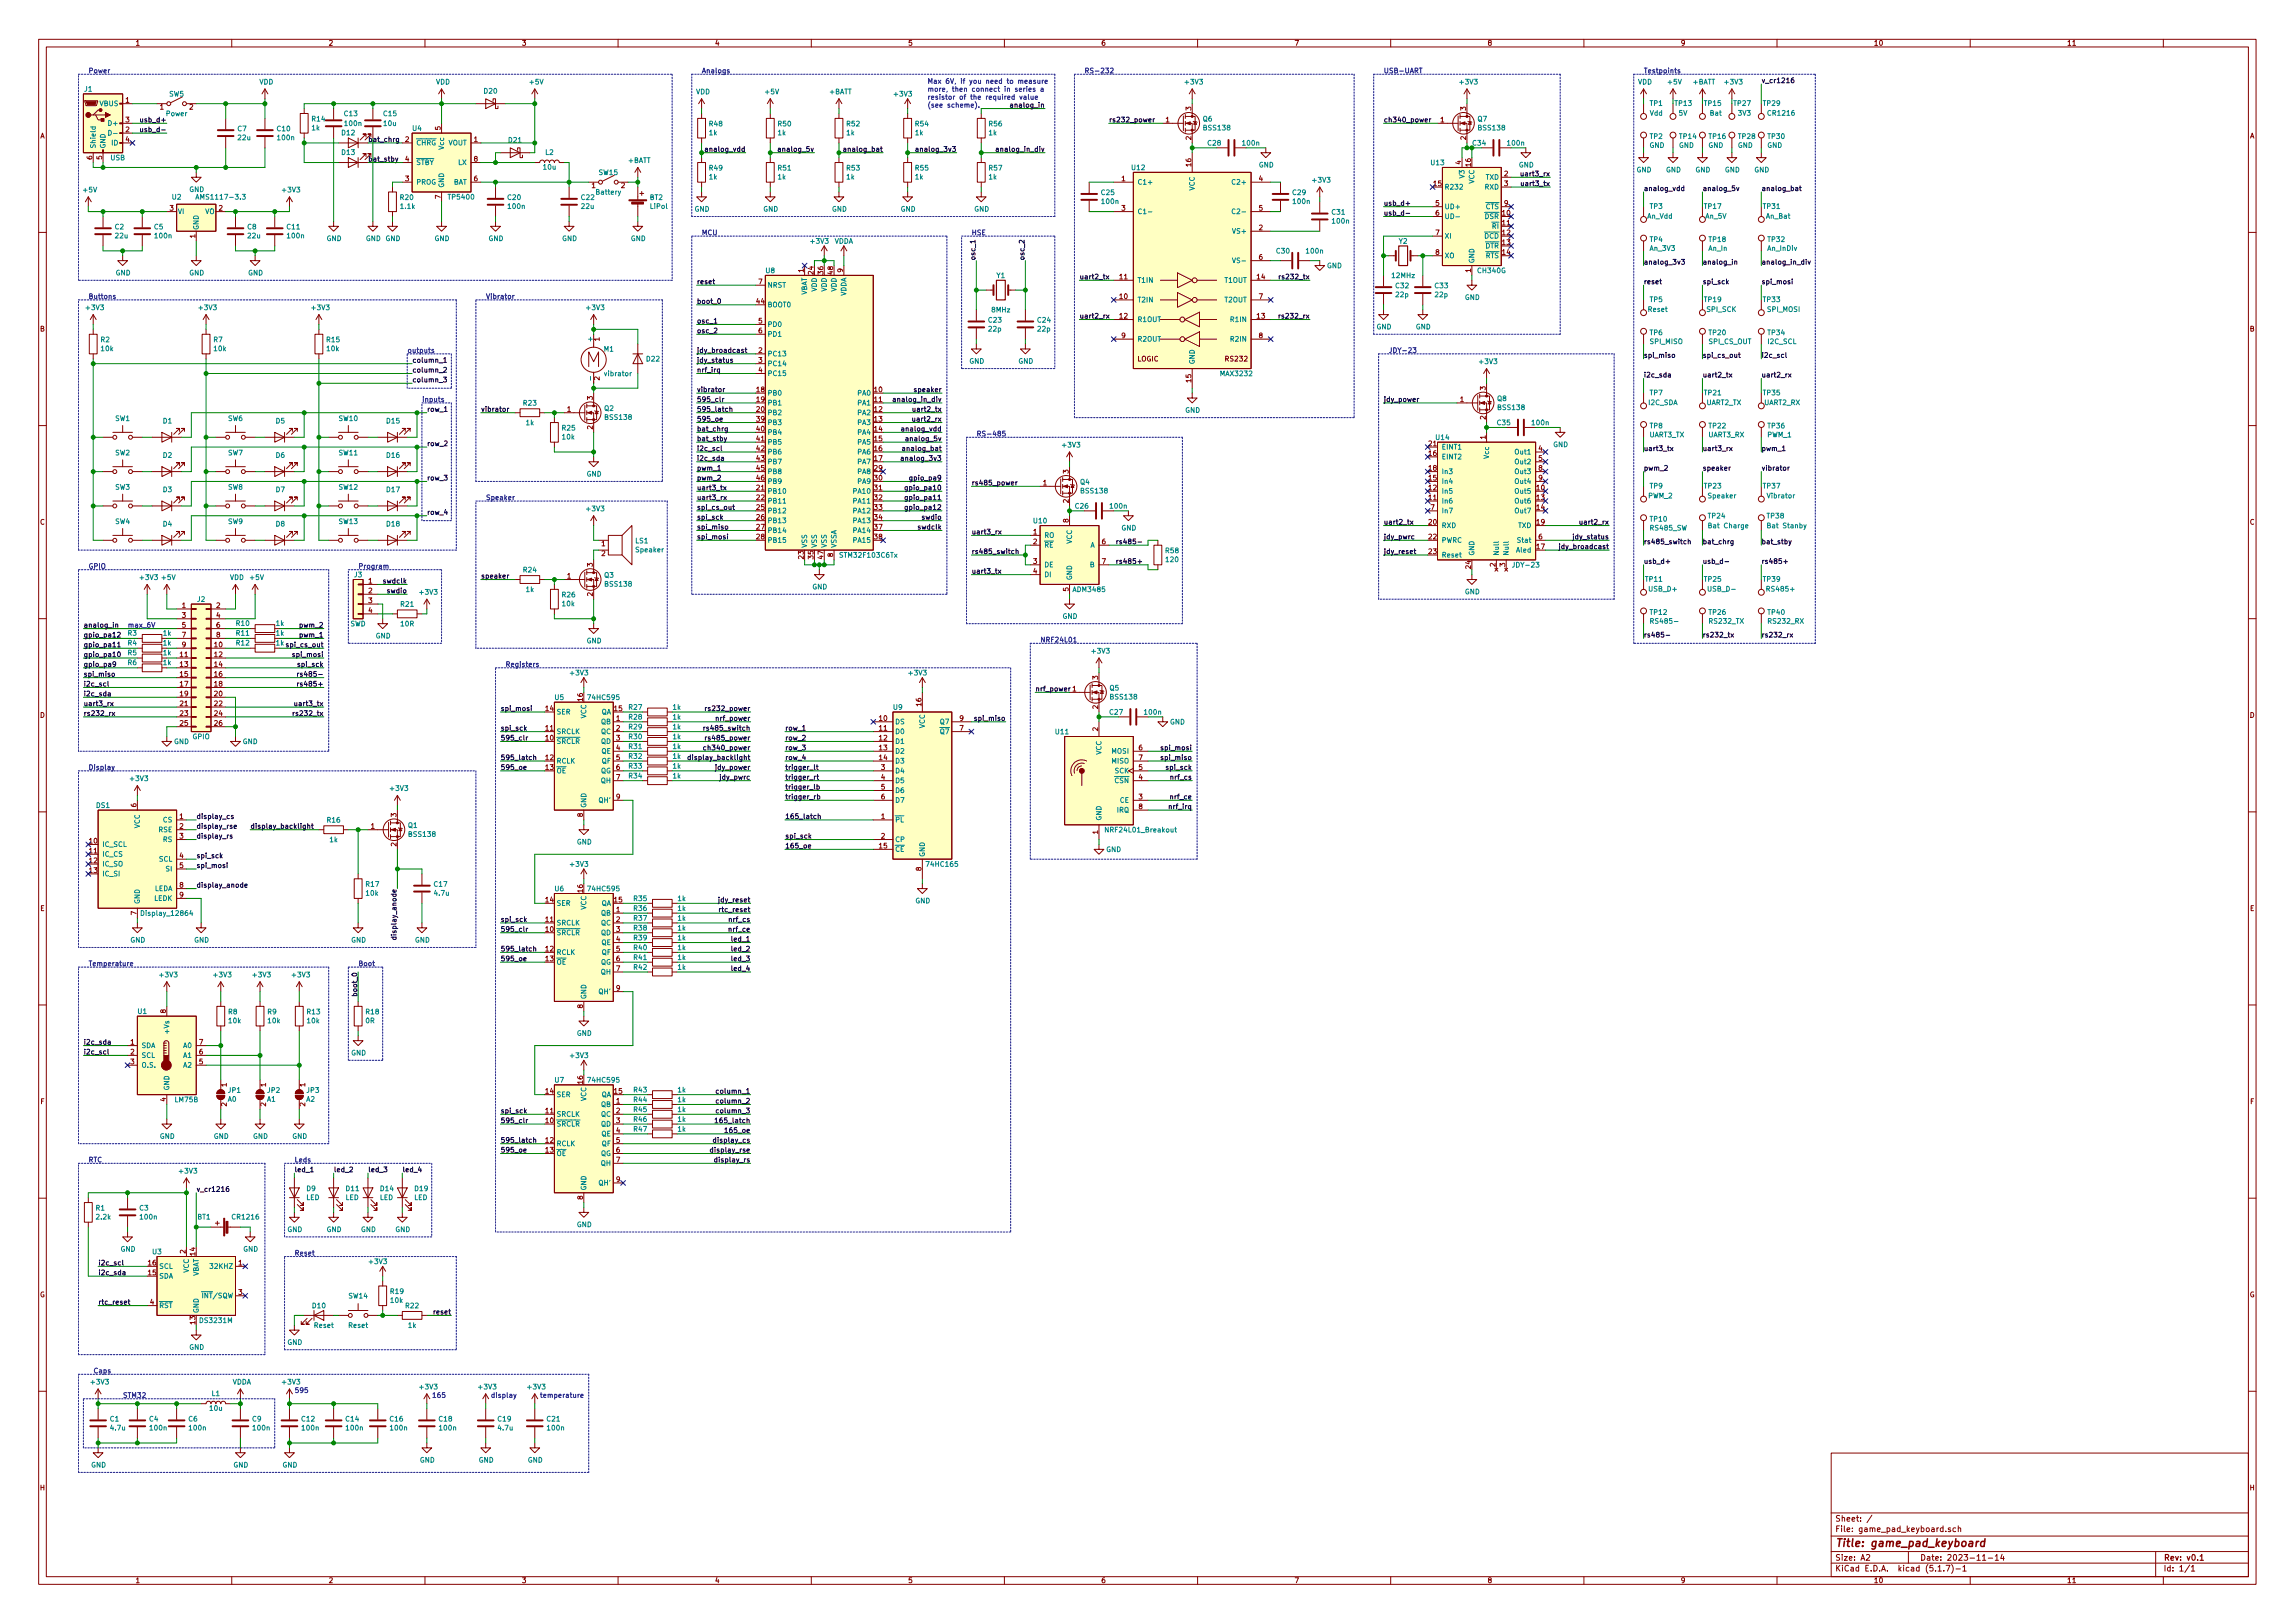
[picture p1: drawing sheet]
<svg xmlns="http://www.w3.org/2000/svg" width="594mm" height="420mm" viewBox="0 0 594 420" stroke-linecap="round" stroke-linejoin="round" font-family="sans-serif">
<defs><g id="words">
<text font-size="2.8" fill="#840000" x="475" y="400.4">Title: game_pad_keyboard</text>
<g font-size="2.1" fill="#840000">
<text x="475" y="393.9">Sheet: /</text>
<text x="475" y="396.6">File: game_pad_keyboard.sch</text>
<text x="475" y="406.8">KiCad E.D.A. kicad (5.1.7)-1</text>
<text x="475" y="404">Size: A2</text>
<text x="497" y="404">Date: 2023-11-14</text>
<text x="560" y="404">Rev: v0.1</text>
<text x="560" y="406.8">Id: 1/1</text>
</g>
<g font-size="1.8" fill="#840000">
<text x="35" y="11.8">1</text>
<text x="85" y="11.8">2</text>
<text x="135" y="11.8">3</text>
<text x="185" y="11.8">4</text>
<text x="235" y="11.8">5</text>
<text x="285" y="11.8">6</text>
<text x="335" y="11.8">7</text>
<text x="385" y="11.8">8</text>
<text x="435" y="11.8">9</text>
<text x="485" y="11.8">10</text>
<text x="535" y="11.8">11</text>
<text x="32.5" y="26.6">1</text>
<text x="41.4" y="28.4">1</text>
<text x="49" y="28.4">2</text>
<text x="308.4" y="28.6" transform="rotate(-90 308.4 28.6)">3</text>
<text x="379.5" y="28.6" transform="rotate(-90 379.5 28.6)">3</text>
<text x="10.4" y="35.8">A</text>
<text x="32.5" y="34.2">2</text>
<text x="32.5" y="31.7">3</text>
<text x="114" y="33.7" transform="rotate(-90 114 33.7)">5</text>
<text x="301.8" y="31.7">1</text>
<text x="372.9" y="31.7">1</text>
<text x="582.4" y="35.8">A</text>
<text x="23.9" y="41.3" transform="rotate(-90 23.9 41.3)">6</text>
<text x="26.4" y="41.3" transform="rotate(-90 26.4 41.3)">5</text>
<text x="32.5" y="36.7">4</text>
<text x="104.9" y="36.7">2</text>
<text x="104.9" y="41.8">4</text>
<text x="122.7" y="36.7">1</text>
<text x="122.7" y="41.8">8</text>
<text x="308.4" y="36.2" transform="rotate(-90 308.4 36.2)">2</text>
<text x="379.5" y="36.2" transform="rotate(-90 379.5 36.2)">2</text>
<text x="104.9" y="46.9">3</text>
<text x="122.7" y="46.9">6</text>
<text x="290.3" y="46.9">1</text>
<text x="308.4" y="43" transform="rotate(-90 308.4 43)">16</text>
<text x="325.9" y="46.9">4</text>
<text x="378.2" y="42.6" transform="rotate(-90 378.2 42.6)">4</text>
<text x="380.7" y="43" transform="rotate(-90 380.7 43)">16</text>
<text x="389.4" y="45.6">2</text>
<text x="114" y="51.5" transform="rotate(-90 114 51.5)">7</text>
<text x="153.2" y="48.7">1</text>
<text x="160.8" y="48.7">2</text>
<text x="371.1" y="48.2">15</text>
<text x="371.6" y="53.3">5</text>
<text x="389.4" y="48.2">3</text>
<text x="389.4" y="53.3">9</text>
<text x="44" y="54.5">3</text>
<text x="56.7" y="54.5">2</text>
<text x="290.3" y="54.5">3</text>
<text x="325.9" y="59.6">2</text>
<text x="325.9" y="54.5">5</text>
<text x="371.6" y="55.8">6</text>
<text x="388.9" y="55.8">10</text>
<text x="388.9" y="58.3">11</text>
<text x="50.5" y="61.6" transform="rotate(-90 50.5 61.6)">1</text>
<text x="371.6" y="60.9">7</text>
<text x="371.6" y="66">8</text>
<text x="388.9" y="60.9">12</text>
<text x="388.9" y="63.4">13</text>
<text x="388.9" y="66">14</text>
<text x="208" y="70.5" transform="rotate(-90 208 70.5)">1</text>
<text x="210.6" y="71" transform="rotate(-90 210.6 71)">24</text>
<text x="213.1" y="71" transform="rotate(-90 213.1 71)">36</text>
<text x="215.6" y="71" transform="rotate(-90 215.6 71)">48</text>
<text x="218.2" y="70.5" transform="rotate(-90 218.2 70.5)">9</text>
<text x="325.9" y="67.2">6</text>
<text x="380.7" y="70.5" transform="rotate(-90 380.7 70.5)">1</text>
<text x="196.4" y="73.6">7</text>
<text x="289.9" y="77.4">10</text>
<text x="289.9" y="72.3">11</text>
<text x="325.4" y="72.3">14</text>
<text x="325.9" y="77.4">7</text>
<text x="195.9" y="78.7">44</text>
<text x="196.4" y="83.7">5</text>
<text x="289.9" y="82.5">12</text>
<text x="325.4" y="82.5">13</text>
<text x="10.4" y="85.8">B</text>
<text x="155.2" y="88.3" transform="rotate(-90 155.2 88.3)">1</text>
<text x="196.4" y="86.3">6</text>
<text x="290.3" y="87.5">9</text>
<text x="325.9" y="87.5">8</text>
<text x="582.4" y="85.8">B</text>
<text x="196.4" y="91.4">2</text>
<text x="196.4" y="93.9">3</text>
<text x="294.4" y="93.6">LOGIC</text>
<text x="317.3" y="93.6">RS232</text>
<text x="155.2" y="98.4" transform="rotate(-90 155.2 98.4)">2</text>
<text x="195.9" y="101.5">18</text>
<text x="196.4" y="96.4">4</text>
<text x="226.4" y="101.5">10</text>
<text x="308.4" y="98.9" transform="rotate(-90 308.4 98.9)">15</text>
<text x="384.6" y="101" transform="rotate(-90 384.6 101)">3</text>
<text x="146.8" y="106.6">1</text>
<text x="153.4" y="103.5" transform="rotate(-90 153.4 103.5)">3</text>
<text x="195.9" y="104.1">19</text>
<text x="195.9" y="106.6">20</text>
<text x="226.4" y="104.1">11</text>
<text x="226.4" y="106.6">12</text>
<text x="378" y="104.1">1</text>
<text x="153.4" y="111.1" transform="rotate(-90 153.4 111.1)">2</text>
<text x="195.9" y="109.1">39</text>
<text x="195.9" y="111.7">40</text>
<text x="226.4" y="109.1">13</text>
<text x="226.4" y="111.7">14</text>
<text x="384.6" y="113.7" transform="rotate(-90 384.6 113.7)">1</text>
<text x="384.6" y="108.6" transform="rotate(-90 384.6 108.6)">2</text>
<text x="195.9" y="114.2">41</text>
<text x="195.9" y="116.8">42</text>
<text x="195.9" y="119.3">43</text>
<text x="226.4" y="114.2">15</text>
<text x="226.4" y="116.8">16</text>
<text x="226.4" y="119.3">17</text>
<text x="369.9" y="118">16</text>
<text x="369.9" y="115.5">21</text>
<text x="398.3" y="116.8">4</text>
<text x="398.3" y="119.3">5</text>
<text x="195.9" y="121.8">45</text>
<text x="195.9" y="124.4">46</text>
<text x="226.4" y="121.8">29</text>
<text x="226.4" y="124.4">30</text>
<text x="270" y="125.6">1</text>
<text x="276.6" y="122.6" transform="rotate(-90 276.6 122.6)">3</text>
<text x="369.9" y="124.4">15</text>
<text x="369.9" y="121.8">18</text>
<text x="398.3" y="121.8">8</text>
<text x="398.3" y="124.4">9</text>
<text x="195.9" y="126.9">21</text>
<text x="195.9" y="129.5">22</text>
<text x="195.9" y="132">25</text>
<text x="226.4" y="126.9">31</text>
<text x="226.4" y="129.5">32</text>
<text x="226.4" y="132">33</text>
<text x="276.6" y="130.2" transform="rotate(-90 276.6 130.2)">2</text>
<text x="369.9" y="129.5">11</text>
<text x="369.9" y="126.9">12</text>
<text x="370.4" y="132">7</text>
<text x="397.8" y="126.9">10</text>
<text x="397.8" y="129.5">13</text>
<text x="397.8" y="132">14</text>
<text x="10.4" y="135.8">C</text>
<text x="195.9" y="134.5">26</text>
<text x="195.9" y="137.1">27</text>
<text x="226.4" y="134.5">34</text>
<text x="226.4" y="137.1">37</text>
<text x="276.6" y="135.3" transform="rotate(-90 276.6 135.3)">8</text>
<text x="369.9" y="135.8">20</text>
<text x="397.8" y="135.8">19</text>
<text x="582.4" y="135.8">C</text>
<text x="155.7" y="141.4">1</text>
<text x="155.7" y="143.9">2</text>
<text x="195.9" y="139.6">28</text>
<text x="226.4" y="139.6">38</text>
<text x="267.5" y="138.3">1</text>
<text x="267.5" y="140.9">2</text>
<text x="285.3" y="140.9">6</text>
<text x="369.9" y="139.6">22</text>
<text x="369.9" y="143.4">23</text>
<text x="397.8" y="142.2">17</text>
<text x="398.3" y="139.6">6</text>
<text x="146.8" y="149.8">1</text>
<text x="153.4" y="146.7" transform="rotate(-90 153.4 146.7)">3</text>
<text x="208" y="144.6" transform="rotate(-90 208 144.6)">23</text>
<text x="210.6" y="144.6" transform="rotate(-90 210.6 144.6)">35</text>
<text x="213.1" y="144.6" transform="rotate(-90 213.1 144.6)">47</text>
<text x="215.6" y="144.2" transform="rotate(-90 215.6 144.2)">8</text>
<text x="267.5" y="146">3</text>
<text x="267.5" y="148.5">4</text>
<text x="285.3" y="146">7</text>
<text x="380.7" y="147.2" transform="rotate(-90 380.7 147.2)">24</text>
<text x="387.1" y="146.7" transform="rotate(-90 387.1 146.7)">2</text>
<text x="389.6" y="146.7" transform="rotate(-90 389.6 146.7)">3</text>
<text x="95.4" y="151">1</text>
<text x="95.4" y="153.6">2</text>
<text x="153.4" y="154.3" transform="rotate(-90 153.4 154.3)">2</text>
<text x="276.6" y="153.1" transform="rotate(-90 276.6 153.1)">5</text>
<text x="47.1" y="157.4">1</text>
<text x="47.1" y="159.9">3</text>
<text x="56" y="157.4">2</text>
<text x="56" y="159.9">4</text>
<text x="95.4" y="156.1">3</text>
<text x="95.4" y="158.7">4</text>
<text x="47.1" y="162.5">5</text>
<text x="47.1" y="165">7</text>
<text x="47.1" y="167.6">9</text>
<text x="55.5" y="167.6">10</text>
<text x="56" y="162.5">6</text>
<text x="56" y="165">8</text>
<text x="71.5" y="167.1">1k</text>
<text x="71.5" y="164.6">1k</text>
<text x="42.3" y="172.2">1k</text>
<text x="46.7" y="170.1">11</text>
<text x="46.7" y="172.6">13</text>
<text x="55.5" y="170.1">12</text>
<text x="55.5" y="172.6">14</text>
<text x="46.7" y="175.2">15</text>
<text x="46.7" y="177.7">17</text>
<text x="55.5" y="175.2">16</text>
<text x="55.5" y="177.7">18</text>
<text x="277.6" y="179">1</text>
<text x="284.2" y="175.9" transform="rotate(-90 284.2 175.9)">3</text>
<text x="10.4" y="185.8">D</text>
<text x="46.7" y="180.3">19</text>
<text x="46.7" y="182.8">21</text>
<text x="46.7" y="185.3">23</text>
<text x="55.5" y="180.3">20</text>
<text x="55.5" y="182.8">22</text>
<text x="55.5" y="185.3">24</text>
<text x="141.3" y="184.1">14</text>
<text x="150.9" y="181.5" transform="rotate(-90 150.9 181.5)">16</text>
<text x="159.1" y="184.1">15</text>
<text x="238.5" y="182.7" transform="rotate(-90 238.5 182.7)">16</text>
<text x="284.2" y="183.5" transform="rotate(-90 284.2 183.5)">2</text>
<text x="582.4" y="185.8">D</text>
<text x="46.7" y="187.9">25</text>
<text x="55.5" y="187.9">26</text>
<text x="141.3" y="191.7">10</text>
<text x="141.3" y="189.1">11</text>
<text x="159.5" y="186.6">1</text>
<text x="159.5" y="189.1">2</text>
<text x="159.5" y="191.7">3</text>
<text x="227.6" y="186.6">10</text>
<text x="227.6" y="189.1">11</text>
<text x="227.6" y="191.7">12</text>
<text x="248.4" y="189.1">7</text>
<text x="248.4" y="186.6">9</text>
<text x="284.2" y="189.2" transform="rotate(-90 284.2 189.2)">2</text>
<text x="141.3" y="196.8">12</text>
<text x="159.5" y="194.2">4</text>
<text x="159.5" y="196.8">5</text>
<text x="227.6" y="194.2">13</text>
<text x="227.6" y="196.8">14</text>
<text x="294.8" y="194.2">6</text>
<text x="294.8" y="196.8">7</text>
<text x="141.3" y="199.3">13</text>
<text x="159.5" y="199.3">6</text>
<text x="159.5" y="201.8">7</text>
<text x="228.1" y="199.3">3</text>
<text x="228.1" y="201.8">4</text>
<text x="294.8" y="201.8">4</text>
<text x="294.8" y="199.3">5</text>
<text x="35.3" y="208.9" transform="rotate(-90 35.3 208.9)">6</text>
<text x="159.5" y="206.9">9</text>
<text x="228.1" y="204.4">5</text>
<text x="228.1" y="206.9">6</text>
<text x="294.8" y="206.9">3</text>
<text x="294.8" y="209.5">8</text>
<text x="46.5" y="212">1</text>
<text x="46.5" y="214.5">2</text>
<text x="96" y="214.5">1</text>
<text x="102.6" y="211.5" transform="rotate(-90 102.6 211.5)">3</text>
<text x="150.9" y="211.5" transform="rotate(-90 150.9 211.5)">8</text>
<text x="228.1" y="212">1</text>
<text x="284.2" y="215.9" transform="rotate(-90 284.2 215.9)">1</text>
<text x="23.2" y="218.4">10</text>
<text x="23.2" y="220.9">11</text>
<text x="46.5" y="217.1">3</text>
<text x="102.6" y="219.1" transform="rotate(-90 102.6 219.1)">2</text>
<text x="227.6" y="219.6">15</text>
<text x="228.1" y="217.1">2</text>
<text x="23.2" y="223.4">12</text>
<text x="23.2" y="226">13</text>
<text x="46.5" y="222.2">4</text>
<text x="46.5" y="224.7">5</text>
<text x="238.5" y="225.4" transform="rotate(-90 238.5 225.4)">8</text>
<text x="46.5" y="229.8">8</text>
<text x="46.5" y="232.3">9</text>
<text x="141.3" y="233.6">14</text>
<text x="150.9" y="231" transform="rotate(-90 150.9 231)">16</text>
<text x="159.1" y="233.6">15</text>
<text x="10.4" y="235.8">E</text>
<text x="35.3" y="236.9" transform="rotate(-90 35.3 236.9)">7</text>
<text x="141.3" y="238.7">11</text>
<text x="159.5" y="236.1">1</text>
<text x="159.5" y="238.7">2</text>
<text x="582.4" y="235.8">E</text>
<text x="141.3" y="241.2">10</text>
<text x="159.5" y="241.2">3</text>
<text x="159.5" y="243.8">4</text>
<text x="141.3" y="246.3">12</text>
<text x="141.3" y="248.8">13</text>
<text x="159.5" y="246.3">5</text>
<text x="159.5" y="248.8">6</text>
<text x="159.5" y="251.4">7</text>
<text x="159.5" y="256.5">9</text>
<text x="42.9" y="262.3" transform="rotate(-90 42.9 262.3)">8</text>
<text x="150.9" y="261" transform="rotate(-90 150.9 261)">8</text>
<text x="33.8" y="270.4">1</text>
<text x="33.8" y="273">2</text>
<text x="33.8" y="275.5">3</text>
<text x="51.6" y="275.5">5</text>
<text x="51.6" y="273">6</text>
<text x="51.6" y="270.4">7</text>
<text x="58.7" y="281.3" transform="rotate(-90 58.7 281.3)">1</text>
<text x="68.8" y="281.3" transform="rotate(-90 68.8 281.3)">1</text>
<text x="79" y="281.3" transform="rotate(-90 79 281.3)">1</text>
<text x="150.9" y="280.5" transform="rotate(-90 150.9 280.5)">16</text>
<text x="10.5" y="285.8">F</text>
<text x="42.9" y="285.1" transform="rotate(-90 42.9 285.1)">4</text>
<text x="58.7" y="286.4" transform="rotate(-90 58.7 286.4)">2</text>
<text x="68.8" y="286.4" transform="rotate(-90 68.8 286.4)">2</text>
<text x="79" y="286.4" transform="rotate(-90 79 286.4)">2</text>
<text x="141.3" y="283.1">14</text>
<text x="159.1" y="283.1">15</text>
<text x="159.5" y="285.7">1</text>
<text x="582.5" y="285.8">F</text>
<text x="141.3" y="290.7">10</text>
<text x="141.3" y="288.2">11</text>
<text x="159.5" y="288.2">2</text>
<text x="159.5" y="290.7">3</text>
<text x="159.5" y="293.3">4</text>
<text x="141.3" y="295.8">12</text>
<text x="141.3" y="298.4">13</text>
<text x="159.5" y="295.8">5</text>
<text x="159.5" y="298.4">6</text>
<text x="159.5" y="300.9">7</text>
<text x="159.5" y="306">9</text>
<text x="150.9" y="310.5" transform="rotate(-90 150.9 310.5)">8</text>
<text x="38.4" y="327.6">16</text>
<text x="48" y="324.5" transform="rotate(-90 48 324.5)">2</text>
<text x="50.5" y="325" transform="rotate(-90 50.5 325)">14</text>
<text x="61.7" y="327.6">1</text>
<text x="10.3" y="335.8">G</text>
<text x="38.4" y="330.1">15</text>
<text x="61.7" y="335.2">3</text>
<text x="582.3" y="335.8">G</text>
<text x="38.9" y="337.7">4</text>
<text x="50.5" y="342.8" transform="rotate(-90 50.5 342.8)">13</text>
<text x="10.4" y="385.8">H</text>
<text x="582.4" y="385.8">H</text>
<text x="35" y="409.8">1</text>
<text x="85" y="409.8">2</text>
<text x="135" y="409.8">3</text>
<text x="185" y="409.8">4</text>
<text x="235" y="409.8">5</text>
<text x="285" y="409.8">6</text>
<text x="335" y="409.8">7</text>
<text x="385" y="409.8">8</text>
<text x="435" y="409.8">9</text>
<text x="485" y="409.8">10</text>
<text x="535" y="409.8">11</text>
</g>
<g font-size="1.8" fill="#008484">
<text x="21.9" y="23.7">J1</text>
<text x="67.1" y="21.9">VDD</text>
<text x="112.8" y="21.9">VDD</text>
<text x="137.2" y="21.9">+5V</text>
<text x="306.9" y="21.9">+3V3</text>
<text x="378" y="21.9">+3V3</text>
<text x="424" y="21.9">VDD</text>
<text x="431.9" y="21.9">+5V</text>
<text x="438.2" y="21.9">+BATT</text>
<text x="446.6" y="21.9">+3V3</text>
<text x="25.8" y="27.5">VBUS</text>
<text x="43.8" y="25">SW5</text>
<text x="125.3" y="24.2">D20</text>
<text x="180.1" y="24.4">VDD</text>
<text x="198.2" y="24.4">+5V</text>
<text x="214.7" y="24.4">+BATT</text>
<text x="231.6" y="25">+3V3</text>
<text x="427.1" y="29.9">Vdd</text>
<text x="427.1" y="27.4">TP1</text>
<text x="434.6" y="29.9">5V</text>
<text x="442.7" y="29.9">Bat</text>
<text x="450" y="29.9">3V3</text>
<text x="456.5" y="27.4">TP29</text>
<text x="457.8" y="29.9">CR1216</text>
<text x="28.4" y="32.6">D+</text>
<text x="43.1" y="30.1">Power</text>
<text x="61.5" y="34">C7</text>
<text x="71.8" y="34">C10</text>
<text x="80.7" y="33.7">1k</text>
<text x="80.8" y="31.4">R14</text>
<text x="88.5" y="35">D12</text>
<text x="89.2" y="30.1">C13</text>
<text x="89.4" y="32.6">100n</text>
<text x="99.3" y="30.1">C15</text>
<text x="99.4" y="32.6">10u</text>
<text x="106.8" y="33.9">U4</text>
<text x="183.6" y="35">1k</text>
<text x="183.7" y="32.7">R48</text>
<text x="201.4" y="35">1k</text>
<text x="201.4" y="32.7">R50</text>
<text x="219.2" y="35">1k</text>
<text x="219.2" y="32.7">R52</text>
<text x="237" y="35">1k</text>
<text x="237" y="32.7">R54</text>
<text x="256" y="35">1k</text>
<text x="256.1" y="32.7">R56</text>
<text x="311.4" y="31.4">Q6</text>
<text x="311.7" y="33.7">BSS138</text>
<text x="382.5" y="31.4">Q7</text>
<text x="382.8" y="33.7">BSS138</text>
<text x="427.1" y="36">TP2</text>
<text x="434.8" y="36">TP14</text>
<text x="442.4" y="36">TP16</text>
<text x="450.1" y="36">TP28</text>
<text x="457.7" y="36">TP30</text>
<text x="24.8" y="38.5" transform="rotate(-90 24.8 38.5)">Shield</text>
<text x="27.3" y="38.5" transform="rotate(-90 27.3 38.5)">GND</text>
<text x="28.6" y="41.5">USB</text>
<text x="29" y="37.6">ID</text>
<text x="61.7" y="36.3">22u</text>
<text x="72" y="36.3">100n</text>
<text x="88.5" y="40.1">D13</text>
<text x="107.7" y="37.6">CHRG</text>
<text x="114.9" y="38.6" transform="rotate(-90 114.9 38.6)">Vcc</text>
<text x="116" y="37.6">VOUT</text>
<text x="131.7" y="36.9">D21</text>
<text x="141.2" y="40.1">L2</text>
<text x="312.7" y="37.7">C28</text>
<text x="321.8" y="37.7">100n</text>
<text x="390.3" y="37.7">100n</text>
<text x="427" y="38.3">GND</text>
<text x="434.6" y="38.3">GND</text>
<text x="442.2" y="38.3">GND</text>
<text x="449.8" y="38.3">GND</text>
<text x="457.5" y="38.3">GND</text>
<text x="107.7" y="47.8">PROG</text>
<text x="107.7" y="42.7">STBY</text>
<text x="117.3" y="47.8">BAT</text>
<text x="118.6" y="42.7">LX</text>
<text x="140.7" y="43.9">10u</text>
<text x="155.1" y="45.3">SW15</text>
<text x="162.6" y="42.2">+BATT</text>
<text x="183.6" y="46.4">1k</text>
<text x="183.7" y="44.1">R49</text>
<text x="201.4" y="46.4">1k</text>
<text x="201.4" y="44.1">R51</text>
<text x="219.2" y="46.4">1k</text>
<text x="219.2" y="44.1">R53</text>
<text x="237" y="46.4">1k</text>
<text x="237" y="44.1">R55</text>
<text x="256" y="46.4">1k</text>
<text x="256.1" y="44.1">R57</text>
<text x="293" y="44">U12</text>
<text x="294.4" y="47.8">C1+</text>
<text x="319.5" y="47.8">C2+</text>
<text x="325.8" y="43.3">GND</text>
<text x="339.9" y="47.3">+3V3</text>
<text x="370.5" y="42.8">U13</text>
<text x="379.1" y="46" transform="rotate(-90 379.1 46)">V3</text>
<text x="381.6" y="47.6" transform="rotate(-90 381.6 47.6)">VCC</text>
<text x="384.6" y="46.5">TXD</text>
<text x="393.1" y="43.3">GND</text>
<text x="423.6" y="44.6">GND</text>
<text x="431.2" y="44.6">GND</text>
<text x="438.9" y="44.6">GND</text>
<text x="446.5" y="44.6">GND</text>
<text x="454.1" y="44.6">GND</text>
<text x="21.6" y="49.8">+5V</text>
<text x="44.6" y="51.7">U2</text>
<text x="49" y="49.7">GND</text>
<text x="51.7" y="51.7">AMS1117-3.3</text>
<text x="73.2" y="49.8">+3V3</text>
<text x="103.7" y="51.8">R20</text>
<text x="114.9" y="48.7" transform="rotate(-90 114.9 48.7)">GND</text>
<text x="116.3" y="51.7">TP5400</text>
<text x="131.5" y="51.8">C20</text>
<text x="150.5" y="51.8">C22</text>
<text x="154.4" y="50.4">Battery</text>
<text x="168.2" y="51.8">BT2</text>
<text x="285.1" y="50.5">C25</text>
<text x="285.3" y="52.8">100n</text>
<text x="309.2" y="49.4" transform="rotate(-90 309.2 49.4)">VCC</text>
<text x="334.7" y="50.5">C29</text>
<text x="334.8" y="52.8">100n</text>
<text x="373.9" y="49.1">R232</text>
<text x="384.4" y="49.1">RXD</text>
<text x="29.8" y="59.4">C2</text>
<text x="40" y="59.4">C5</text>
<text x="46" y="55.4">VI</text>
<text x="51.4" y="59.6" transform="rotate(-90 51.4 59.6)">GND</text>
<text x="53.1" y="55.4">VO</text>
<text x="64.1" y="59.4">C8</text>
<text x="74.3" y="59.4">C11</text>
<text x="103.8" y="54.1">1.1k</text>
<text x="131.6" y="54.1">100n</text>
<text x="150.6" y="54.1">22u</text>
<text x="168.4" y="54.1">LiPol</text>
<text x="179.8" y="54.8">GND</text>
<text x="197.6" y="54.8">GND</text>
<text x="215.3" y="54.8">GND</text>
<text x="233.1" y="54.8">GND</text>
<text x="252.2" y="54.8">GND</text>
<text x="294.4" y="55.4">C1-</text>
<text x="320" y="55.4">C2-</text>
<text x="344.8" y="55.6">C31</text>
<text x="345" y="57.9">100n</text>
<text x="373.9" y="54.1">UD+</text>
<text x="373.9" y="56.7">UD-</text>
<text x="384.4" y="56.7">DSR</text>
<text x="384.6" y="54.1">CTS</text>
<text x="386.3" y="59.2">RI</text>
<text x="426.4" y="56.6">An_Vdd</text>
<text x="427.1" y="54.1">TP3</text>
<text x="441.2" y="54.1">TP17</text>
<text x="441.5" y="56.6">An_5V</text>
<text x="456.5" y="54.1">TP31</text>
<text x="457.2" y="56.6">An_Bat</text>
<text x="29.9" y="61.7">22u</text>
<text x="40.2" y="61.7">100n</text>
<text x="64.2" y="61.7">22u</text>
<text x="74.5" y="61.7">100n</text>
<text x="84.5" y="62.4">GND</text>
<text x="94.7" y="62.4">GND GND</text>
<text x="112.5" y="62.4">GND</text>
<text x="126.4" y="62.4">GND</text>
<text x="145.5" y="62.4">GND</text>
<text x="163.3" y="62.4">GND</text>
<text x="210" y="63.1">+3V3</text>
<text x="216" y="63.1">VDDA</text>
<text x="319.4" y="60.5">VS+</text>
<text x="330.5" y="65.6">C30</text>
<text x="338.3" y="65.6">100n</text>
<text x="362.2" y="63.1">Y2</text>
<text x="373.9" y="61.8">XI</text>
<text x="384.3" y="61.8">DCD</text>
<text x="384.5" y="64.3">DTR</text>
<text x="427.1" y="62.6">TP4</text>
<text x="427.1" y="64.9">An_3V3</text>
<text x="442.3" y="64.9">An_In</text>
<text x="442.4" y="62.6">TP18</text>
<text x="457.5" y="64.9">An_InDiv</text>
<text x="457.7" y="62.6">TP32</text>
<text x="29.9" y="71.3">GND</text>
<text x="49" y="71.3">GND</text>
<text x="64.2" y="71.3">GND</text>
<text x="198.3" y="70.7">U8</text>
<text x="258" y="72">Y1</text>
<text x="319.9" y="68.1">VS-</text>
<text x="343.5" y="69.4">GND</text>
<text x="360.4" y="72">12MHz</text>
<text x="373.9" y="66.8">XO</text>
<text x="381.6" y="68.2" transform="rotate(-90 381.6 68.2)">GND</text>
<text x="382.7" y="70.7">CH340G</text>
<text x="384.6" y="66.8">RTS</text>
<text x="198.6" y="74.5">NRST</text>
<text x="208.9" y="76.6" transform="rotate(-90 208.9 76.6)">VBAT</text>
<text x="211.5" y="75.5" transform="rotate(-90 211.5 75.5)">VDD</text>
<text x="214" y="75.5" transform="rotate(-90 214 75.5)">VDD</text>
<text x="216.5" y="75.5" transform="rotate(-90 216.5 75.5)">VDD</text>
<text x="219.1" y="76.8" transform="rotate(-90 219.1 76.8)">VDDA</text>
<text x="294.4" y="73.2">T1IN</text>
<text x="317" y="73.2">T1OUT</text>
<text x="361.3" y="74.6">C32</text>
<text x="361.4" y="76.9">22p</text>
<text x="371.5" y="74.6">C33</text>
<text x="371.6" y="76.9">22p</text>
<text x="379.2" y="77.6">GND</text>
<text x="22.4" y="80.3">+3V3</text>
<text x="51.6" y="80.3">+3V3</text>
<text x="80.8" y="80.3">+3V3</text>
<text x="152" y="80.3">+3V3</text>
<text x="198.6" y="79.5">BOOT0</text>
<text x="255.9" y="83.5">C23</text>
<text x="256.8" y="80.9">8MHz</text>
<text x="268.6" y="83.5">C24</text>
<text x="294.4" y="78.3">T2IN</text>
<text x="294.4" y="83.4">R1OUT</text>
<text x="317" y="78.3">T2OUT</text>
<text x="318.8" y="83.4">R1IN</text>
<text x="426.7" y="80.7">Reset</text>
<text x="427.1" y="78.2">TP5</text>
<text x="441.2" y="78.2">TP19</text>
<text x="441.8" y="80.7">SPI_SCK</text>
<text x="456.5" y="78.2">TP33</text>
<text x="457.5" y="80.7">SPI_MOSI</text>
<text x="26.1" y="88.6">R2</text>
<text x="55.3" y="88.6">R7</text>
<text x="84.6" y="88.6">R15</text>
<text x="153.4" y="88.3" transform="rotate(-90 153.4 88.3)">+</text>
<text x="198.6" y="84.6">PD0</text>
<text x="198.6" y="87.2">PD1</text>
<text x="256" y="85.8">22p</text>
<text x="268.7" y="85.8">22p</text>
<text x="294.4" y="88.4">R2OUT</text>
<text x="318.8" y="88.4">R2IN</text>
<text x="356.3" y="85.3">GND</text>
<text x="366.5" y="85.3">GND</text>
<text x="427.1" y="86.8">TP6</text>
<text x="427.2" y="89.1">SPI_MISO</text>
<text x="442.3" y="89.1">SPI_CS_OUT</text>
<text x="442.4" y="86.8">TP20</text>
<text x="457.6" y="89.1">I2C_SCL</text>
<text x="457.7" y="86.8">TP34</text>
<text x="26.2" y="90.9">10k</text>
<text x="55.4" y="90.9">10k</text>
<text x="84.7" y="90.9">10k</text>
<text x="156.4" y="91">M1</text>
<text x="167.4" y="93.6">D22</text>
<text x="198.6" y="92.2">PC13</text>
<text x="198.6" y="94.8">PC14</text>
<text x="250.9" y="94.1">GND</text>
<text x="263.6" y="94.1">GND</text>
<text x="309.2" y="94.4" transform="rotate(-90 309.2 94.4)">GND</text>
<text x="383.1" y="94.3">+3V3</text>
<text x="153.4" y="98.2" transform="rotate(-90 153.4 98.2)">-</text>
<text x="156.7" y="97.4">vibrator</text>
<text x="198.6" y="97.3">PC15</text>
<text x="316.1" y="97.4">MAX3232</text>
<text x="135.5" y="105">R23</text>
<text x="156.5" y="106.4">Q2</text>
<text x="198.6" y="102.4">PB0</text>
<text x="198.6" y="104.9">PB1</text>
<text x="198.6" y="107.5">PB2</text>
<text x="222.1" y="102.4">PA0</text>
<text x="222.1" y="104.9">PA1</text>
<text x="222.1" y="107.5">PA2</text>
<text x="306.8" y="106.8">GND</text>
<text x="387.6" y="103.8">Q8</text>
<text x="387.9" y="106.1">BSS138</text>
<text x="426.7" y="104.9">I2C_SDA</text>
<text x="427.1" y="102.3">TP7</text>
<text x="441.2" y="102.3">TP21</text>
<text x="441.7" y="104.9">UART2_TX</text>
<text x="456.5" y="102.3">TP35</text>
<text x="456.7" y="104.9">UART2_RX</text>
<text x="29.8" y="109">SW1</text>
<text x="42.2" y="109.6">D1</text>
<text x="59.1" y="109">SW6</text>
<text x="71.5" y="109.6">D5</text>
<text x="87.8" y="109">SW10</text>
<text x="100.1" y="109.6">D15</text>
<text x="136.2" y="110.1">1k</text>
<text x="145.6" y="111.4">R25</text>
<text x="145.6" y="113.8">10k</text>
<text x="156.8" y="108.7">BSS138</text>
<text x="198.6" y="110">PB3</text>
<text x="198.6" y="112.6">PB4</text>
<text x="222.1" y="110">PA3</text>
<text x="222.1" y="112.6">PA4</text>
<text x="371.8" y="113.9">U14</text>
<text x="387.6" y="110.1">C35</text>
<text x="396.7" y="110.1">100n</text>
<text x="426.9" y="113.2">UART3_TX</text>
<text x="427.1" y="110.9">TP8</text>
<text x="442.2" y="113.2">UART3_RX</text>
<text x="442.4" y="110.9">TP22</text>
<text x="457.5" y="113.2">PWM_1</text>
<text x="457.7" y="110.9">TP36</text>
<text x="29.8" y="117.9">SW2</text>
<text x="42.2" y="118.5">D2</text>
<text x="59.1" y="117.9">SW7</text>
<text x="71.5" y="118.5">D6</text>
<text x="87.8" y="117.9">SW11</text>
<text x="100.1" y="118.5">D16</text>
<text x="198.6" y="115.1">PB5</text>
<text x="198.6" y="117.6">PB6</text>
<text x="222.1" y="115.1">PA5</text>
<text x="222.1" y="117.6">PA6</text>
<text x="275.2" y="115.8">+3V3</text>
<text x="373.1" y="118.9">EINT2</text>
<text x="373.1" y="116.4">EINT1</text>
<text x="385.4" y="118.6" transform="rotate(-90 385.4 118.6)">Vcc</text>
<text x="392.5" y="117.6">Out1</text>
<text x="402" y="115.7">GND</text>
<text x="151.8" y="123.4">GND</text>
<text x="198.6" y="120.2">PB7</text>
<text x="198.6" y="122.7">PB8</text>
<text x="198.6" y="125.3">PB9</text>
<text x="222.1" y="120.2">PA7</text>
<text x="222.1" y="122.7">PA8</text>
<text x="222.1" y="125.3">PA9</text>
<text x="279.7" y="125.4">Q4</text>
<text x="373.1" y="125.3">In4</text>
<text x="373.1" y="122.7">In3</text>
<text x="392.5" y="120.2">Out2</text>
<text x="392.5" y="122.7">Out3</text>
<text x="392.5" y="125.3">Out4</text>
<text x="29.8" y="126.8">SW3</text>
<text x="42.2" y="127.4">D3</text>
<text x="59.1" y="126.8">SW8</text>
<text x="71.5" y="127.4">D7</text>
<text x="87.8" y="126.8">SW12</text>
<text x="100.1" y="127.4">D17</text>
<text x="198.6" y="127.8">PB10</text>
<text x="198.6" y="130.3">PB11</text>
<text x="221.1" y="127.8">PA10</text>
<text x="221.1" y="130.3">PA11</text>
<text x="278.4" y="131.7">C26</text>
<text x="280" y="127.7">BSS138</text>
<text x="287.5" y="131.7">100n</text>
<text x="373.1" y="130.3">In6</text>
<text x="373.1" y="127.8">In5</text>
<text x="392.5" y="127.8">Out5</text>
<text x="392.5" y="130.3">Out6</text>
<text x="426.7" y="129">PWM_2</text>
<text x="427.1" y="126.5">TP9</text>
<text x="441.2" y="126.5">TP23</text>
<text x="442.3" y="129">Speaker</text>
<text x="456.5" y="126.5">TP37</text>
<text x="457.6" y="129">Vibrator</text>
<text x="29.8" y="135.7">SW4</text>
<text x="42.2" y="136.3">D4</text>
<text x="59.1" y="135.7">SW9</text>
<text x="71.5" y="136.3">D8</text>
<text x="87.8" y="135.7">SW13</text>
<text x="100.1" y="136.3">D18</text>
<text x="152" y="132.4">+3V3</text>
<text x="198.6" y="132.9">PB12</text>
<text x="198.6" y="135.4">PB13</text>
<text x="198.6" y="138">PB14</text>
<text x="221.1" y="132.9">PA12</text>
<text x="221.1" y="135.4">PA13</text>
<text x="221.1" y="138">PA14</text>
<text x="267.6" y="135.5">U10</text>
<text x="290.3" y="137.3">GND</text>
<text x="373.1" y="136.7">RXD</text>
<text x="373.1" y="132.9">In7</text>
<text x="392.5" y="132.9">Out7</text>
<text x="393" y="136.7">TXD</text>
<text x="427.2" y="135">TP10</text>
<text x="427.2" y="137.3">RS485_SW</text>
<text x="442.2" y="134.2">TP24</text>
<text x="442.7" y="136.7">Bat Charge</text>
<text x="457.5" y="134.2">TP38</text>
<text x="457.9" y="136.7">Bat Stanby</text>
<text x="164.5" y="140.7">LS1</text>
<text x="164.7" y="143">Speaker</text>
<text x="198.6" y="140.5">PB15</text>
<text x="208.9" y="141.9" transform="rotate(-90 208.9 141.9)">VSS</text>
<text x="211.5" y="141.9" transform="rotate(-90 211.5 141.9)">VSS</text>
<text x="214" y="141.9" transform="rotate(-90 214 141.9)">VSS</text>
<text x="216.5" y="141.9" transform="rotate(-90 216.5 141.9)">VSSA</text>
<text x="221.1" y="140.5">PA15</text>
<text x="270.3" y="139.2">RO</text>
<text x="270.3" y="141.8">RE</text>
<text x="277.5" y="140.8" transform="rotate(-90 277.5 140.8)">VCC</text>
<text x="282.2" y="141.8">A</text>
<text x="301.8" y="143.2">R58</text>
<text x="373.1" y="140.5">PWRC</text>
<text x="381.6" y="143.9" transform="rotate(-90 381.6 143.9)">GND</text>
<text x="388" y="143.9" transform="rotate(-90 388 143.9)">Null</text>
<text x="390.5" y="143.9" transform="rotate(-90 390.5 143.9)">Null</text>
<text x="392.7" y="143">Aled</text>
<text x="393.1" y="140.5">Stat</text>
<text x="91.7" y="149.4">J3</text>
<text x="135.5" y="148.2">R24</text>
<text x="156.5" y="149.5">Q3</text>
<text x="217.8" y="144.4">STM32F103C6Tx</text>
<text x="270.3" y="146.9">DE</text>
<text x="270.3" y="149.4">DI</text>
<text x="282.2" y="146.9">B</text>
<text x="301.9" y="145.5">120</text>
<text x="373.1" y="144.3">Reset</text>
<text x="392" y="146.9">JDY-23</text>
<text x="36.4" y="150.1">+3V3</text>
<text x="42" y="150.1">+5V</text>
<text x="51.1" y="155.8">J2</text>
<text x="59.5" y="150.1">VDD</text>
<text x="64.8" y="150.1">+5V</text>
<text x="108.8" y="153.9">+3V3</text>
<text x="136.2" y="153.3">1k</text>
<text x="145.6" y="154.6">R26</text>
<text x="156.8" y="151.9">BSS138</text>
<text x="210.3" y="152.6">GND</text>
<text x="277.5" y="150.3" transform="rotate(-90 277.5 150.3)">GND</text>
<text x="278" y="153.3">ADM3485</text>
<text x="379.2" y="153.8">GND</text>
<text x="426" y="150.6">TP11</text>
<text x="426.9" y="153.1">USB_D+</text>
<text x="441.2" y="150.6">TP25</text>
<text x="442.4" y="153.1">USB_D-</text>
<text x="456.5" y="150.6">TP39</text>
<text x="457.7" y="153.1">RS485+</text>
<text x="103.8" y="157.1">R21</text>
<text x="145.6" y="156.9">10k</text>
<text x="275" y="160.2">GND</text>
<text x="427.2" y="159.1">TP12</text>
<text x="427.8" y="161.5">RS485-</text>
<text x="442.4" y="159.1">TP26</text>
<text x="442.5" y="161.5">RS232_TX</text>
<text x="457.7" y="159.1">TP40</text>
<text x="457.8" y="161.5">RS232_RX</text>
<text x="33.1" y="164.6">R3</text>
<text x="33.1" y="167.1">R4</text>
<text x="42.3" y="164.6">1k</text>
<text x="42.3" y="167.1">1k</text>
<text x="61.2" y="167.1">R12</text>
<text x="61.2" y="164.6">R11</text>
<text x="61.2" y="162">R10</text>
<text x="71.5" y="162">1k</text>
<text x="90.6" y="162.1">SWD</text>
<text x="97.2" y="165.3">GND</text>
<text x="103.8" y="162.1">10R</text>
<text x="151.8" y="166.5">GND</text>
<text x="33.1" y="172.2">R6</text>
<text x="33.1" y="169.6">R5</text>
<text x="42.3" y="169.6">1k</text>
<text x="282.8" y="169.2">+3V3</text>
<text x="147.8" y="174.8">+3V3</text>
<text x="235.4" y="174.8">+3V3</text>
<text x="287.3" y="178.8">Q5</text>
<text x="143.7" y="181.2">U5</text>
<text x="144" y="185">SER</text>
<text x="152.5" y="181.2">74HC595</text>
<text x="155.6" y="185">QA</text>
<text x="162.8" y="183.7">R27</text>
<text x="174.2" y="183.7">1k</text>
<text x="231.3" y="183.7">U9</text>
<text x="287.3" y="185">C27</text>
<text x="287.6" y="181.1">BSS138</text>
<text x="296.4" y="185">100n</text>
<text x="49.9" y="191.4">GPIO</text>
<text x="144" y="190">SRCLK</text>
<text x="151.8" y="186" transform="rotate(-90 151.8 186)">VCC</text>
<text x="155.6" y="187.5">QB</text>
<text x="155.6" y="190">QC</text>
<text x="162.8" y="186.3">R28</text>
<text x="162.8" y="188.8">R29</text>
<text x="162.8" y="191.4">R30</text>
<text x="174.2" y="186.3">1k</text>
<text x="174.2" y="188.8">1k</text>
<text x="174.2" y="191.4">1k</text>
<text x="231.6" y="187.5">DS</text>
<text x="231.6" y="190">D0</text>
<text x="239.4" y="188.6" transform="rotate(-90 239.4 188.6)">VCC</text>
<text x="243.5" y="190">Q7</text>
<text x="243.5" y="187.5">Q7</text>
<text x="273.3" y="190.1">U11</text>
<text x="302.8" y="187.5">GND</text>
<text x="45" y="192.6">GND</text>
<text x="62.8" y="192.6">GND</text>
<text x="144" y="192.6">SRCLR</text>
<text x="144" y="197.7">RCLK</text>
<text x="155.6" y="192.6">QD</text>
<text x="155.7" y="195.1">QE</text>
<text x="155.8" y="197.7">QF</text>
<text x="162.8" y="193.9">R31</text>
<text x="162.8" y="196.4">R32</text>
<text x="174.2" y="193.9">1k</text>
<text x="174.2" y="196.4">1k</text>
<text x="231.6" y="192.6">D1</text>
<text x="231.6" y="195.1">D2</text>
<text x="231.6" y="197.7">D3</text>
<text x="285.1" y="195.4" transform="rotate(-90 285.1 195.4)">VCC</text>
<text x="287.8" y="195.1">MOSI</text>
<text x="287.8" y="197.7">MISO</text>
<text x="33.9" y="202.2">+3V3</text>
<text x="144" y="200.2">OE</text>
<text x="155.5" y="200.2">QG</text>
<text x="155.6" y="202.7">QH</text>
<text x="162.8" y="201.5">R34</text>
<text x="162.8" y="199">R33</text>
<text x="174.2" y="201.5">1k</text>
<text x="174.2" y="199">1k</text>
<text x="231.6" y="200.2">D4</text>
<text x="231.6" y="202.7">D5</text>
<text x="288.6" y="202.7">CSN</text>
<text x="288.6" y="200.2">SCK</text>
<text x="25" y="209.1">DS1</text>
<text x="101.2" y="204.7">+3V3</text>
<text x="151.8" y="209.2" transform="rotate(-90 151.8 209.2)">GND</text>
<text x="155.2" y="207.8">QH'</text>
<text x="231.6" y="205.3">D6</text>
<text x="231.6" y="207.8">D7</text>
<text x="289.9" y="207.8">CE</text>
<text x="36.2" y="214.5" transform="rotate(-90 36.2 214.5)">VCC</text>
<text x="41.1" y="215.4">RSE</text>
<text x="42.2" y="212.9">CS</text>
<text x="84.7" y="212.9">R16</text>
<text x="105.7" y="214.3">Q1</text>
<text x="231.6" y="212.9">PL</text>
<text x="285.1" y="212.5" transform="rotate(-90 285.1 212.5)">GND</text>
<text x="286.6" y="215.5">NRF24L01_Breakout</text>
<text x="289.2" y="210.4">IRQ</text>
<text x="26.4" y="219.2">IC_SCL</text>
<text x="26.4" y="221.8">IC_CS</text>
<text x="42.2" y="218">RS</text>
<text x="85.4" y="218">1k</text>
<text x="106" y="216.6">BSS138</text>
<text x="149.3" y="218.6">GND</text>
<text x="231.6" y="220.5">CE</text>
<text x="231.6" y="218">CP</text>
<text x="239.4" y="221.9" transform="rotate(-90 239.4 221.9)">GND</text>
<text x="286.3" y="220.6">GND</text>
<text x="26.4" y="224.3">IC_SO</text>
<text x="26.4" y="226.9">IC_SI</text>
<text x="41.2" y="223.1">SCL</text>
<text x="43" y="225.6">SI</text>
<text x="147.8" y="224.4">+3V3</text>
<text x="240.1" y="224.4">74HC165</text>
<text x="39.9" y="230.7">LEDA</text>
<text x="39.9" y="233.2">LEDK</text>
<text x="94.8" y="229.6">R17</text>
<text x="94.8" y="231.9">10k</text>
<text x="112.4" y="229.6">C17</text>
<text x="112.5" y="231.9">4.7u</text>
<text x="143.7" y="230.7">U6</text>
<text x="152.5" y="230.7">74HC595</text>
<text x="164.1" y="233.3">R35</text>
<text x="175.5" y="233.3">1k</text>
<text x="236.9" y="233.8">GND</text>
<text x="36.2" y="234.1" transform="rotate(-90 36.2 234.1)">GND</text>
<text x="37.1" y="237.1">Display_12864</text>
<text x="144" y="239.6">SRCLK</text>
<text x="144" y="234.5">SER</text>
<text x="151.8" y="235.6" transform="rotate(-90 151.8 235.6)">VCC</text>
<text x="155.6" y="237">QB</text>
<text x="155.6" y="234.5">QA</text>
<text x="155.6" y="239.6">QC</text>
<text x="164.1" y="238.3">R37</text>
<text x="164.1" y="235.8">R36</text>
<text x="175.5" y="238.3">1k</text>
<text x="175.5" y="235.8">1k</text>
<text x="33.7" y="244">GND</text>
<text x="50.2" y="244">GND</text>
<text x="90.9" y="244">GND</text>
<text x="107.4" y="244">GND</text>
<text x="144" y="242.1">SRCLR</text>
<text x="155.6" y="242.1">QD</text>
<text x="155.7" y="244.6">QE</text>
<text x="164.1" y="246">R40</text>
<text x="164.1" y="243.4">R39</text>
<text x="164.1" y="240.9">R38</text>
<text x="175.5" y="246">1k</text>
<text x="175.5" y="243.4">1k</text>
<text x="175.5" y="240.9">1k</text>
<text x="144" y="247.2">RCLK</text>
<text x="144" y="249.7">OE</text>
<text x="155.5" y="249.7">QG</text>
<text x="155.8" y="247.2">QF</text>
<text x="164.1" y="251">R42</text>
<text x="164.1" y="248.5">R41</text>
<text x="175.5" y="251">1k</text>
<text x="175.5" y="248.5">1k</text>
<text x="41.5" y="253">+3V3</text>
<text x="55.4" y="253">+3V3</text>
<text x="65.6" y="253">+3V3</text>
<text x="75.8" y="253">+3V3</text>
<text x="155.2" y="257.3">QH'</text>
<text x="155.6" y="252.3">QH</text>
<text x="35.7" y="262.5">U1</text>
<text x="59.1" y="262.6">R8</text>
<text x="69.3" y="262.6">R9</text>
<text x="79.5" y="262.6">R13</text>
<text x="94.8" y="262.6">R18</text>
<text x="151.8" y="258.7" transform="rotate(-90 151.8 258.7)">GND</text>
<text x="43.8" y="267.3" transform="rotate(-90 43.8 267.3)">+Vs</text>
<text x="59.3" y="264.9">10k</text>
<text x="69.4" y="264.9">10k</text>
<text x="79.6" y="264.9">10k</text>
<text x="94.7" y="264.9">0R</text>
<text x="149.3" y="268.1">GND</text>
<text x="36.6" y="271.3">SDA</text>
<text x="36.6" y="273.9">SCL</text>
<text x="47.5" y="273.9">A1</text>
<text x="47.5" y="271.3">A0</text>
<text x="90.9" y="273.2">GND</text>
<text x="147.8" y="273.9">+3V3</text>
<text x="36.6" y="276.4">O.S.</text>
<text x="47.5" y="276.4">A2</text>
<text x="143.7" y="280.3">U7</text>
<text x="152.5" y="280.3">74HC595</text>
<text x="43.8" y="282.4" transform="rotate(-90 43.8 282.4)">GND</text>
<text x="45.4" y="285.3">LM75B</text>
<text x="59" y="285.2">A0</text>
<text x="59.1" y="282.9">JP1</text>
<text x="69.1" y="285.2">A1</text>
<text x="69.3" y="282.9">JP2</text>
<text x="79.3" y="285.2">A2</text>
<text x="79.4" y="282.9">JP3</text>
<text x="144" y="284">SER</text>
<text x="151.8" y="285.1" transform="rotate(-90 151.8 285.1)">VCC</text>
<text x="155.6" y="286.6">QB</text>
<text x="155.6" y="284">QA</text>
<text x="164.1" y="287.9">R45</text>
<text x="164.1" y="285.3">R44</text>
<text x="164.1" y="282.8">R43</text>
<text x="175.5" y="287.9">1k</text>
<text x="175.5" y="285.3">1k</text>
<text x="175.5" y="282.8">1k</text>
<text x="144" y="291.6">SRCLR</text>
<text x="144" y="289.1">SRCLK</text>
<text x="155.6" y="289.1">QC</text>
<text x="155.6" y="291.6">QD</text>
<text x="164.1" y="293">R47</text>
<text x="164.1" y="290.4">R46</text>
<text x="175.5" y="293">1k</text>
<text x="175.5" y="290.4">1k</text>
<text x="41.4" y="294.8">GND</text>
<text x="55.3" y="294.8">GND</text>
<text x="65.5" y="294.8">GND</text>
<text x="75.6" y="294.8">GND</text>
<text x="144" y="296.7">RCLK</text>
<text x="144" y="299.3">OE</text>
<text x="155.5" y="299.3">QG</text>
<text x="155.7" y="294.2">QE</text>
<text x="155.8" y="296.7">QF</text>
<text x="46.6" y="303.8">+3V3</text>
<text x="155.6" y="301.8">QH</text>
<text x="79.2" y="310.7">LED</text>
<text x="79.4" y="308.3">D9</text>
<text x="89.4" y="310.7">LED</text>
<text x="89.6" y="308.3">D11</text>
<text x="98.3" y="310.7">LED</text>
<text x="98.5" y="308.3">D14</text>
<text x="107.2" y="310.7">LED</text>
<text x="107.4" y="308.3">D19</text>
<text x="151.8" y="308.3" transform="rotate(-90 151.8 308.3)">GND</text>
<text x="155.2" y="306.9">QH'</text>
<text x="24.8" y="313.4">R1</text>
<text x="25" y="315.7">2.2k</text>
<text x="36.1" y="313.4">C3</text>
<text x="36.4" y="315.7">100n</text>
<text x="51.1" y="315.7">BT1</text>
<text x="60.3" y="315.7">CR1216</text>
<text x="149.3" y="317.7">GND</text>
<text x="74.4" y="318.9">GND</text>
<text x="84.5" y="318.9">GND</text>
<text x="93.4" y="318.9">GND</text>
<text x="102.3" y="318.9">GND</text>
<text x="31.2" y="324">GND</text>
<text x="39.5" y="324.7">U3</text>
<text x="41.1" y="328.5">SCL</text>
<text x="48.9" y="329.5" transform="rotate(-90 48.9 329.5)">VCC</text>
<text x="54.8" y="328.5">32KHZ</text>
<text x="62.9" y="324">GND</text>
<text x="95.7" y="327.2">+3V3</text>
<text x="41.1" y="331">SDA</text>
<text x="51.4" y="330.6" transform="rotate(-90 51.4 330.6)">VBAT</text>
<text x="101.1" y="335">R19</text>
<text x="41.1" y="338.6">RST</text>
<text x="51.4" y="340" transform="rotate(-90 51.4 340)">GND</text>
<text x="52.9" y="336.1">INT/SQW</text>
<text x="80.9" y="338.7">D10</text>
<text x="90.3" y="336.1">SW14</text>
<text x="101.2" y="337.3">10k</text>
<text x="105.1" y="338.7">R22</text>
<text x="51.9" y="342.5">DS3231M</text>
<text x="81.4" y="343.8">Reset</text>
<text x="90.3" y="343.8">Reset</text>
<text x="105.7" y="343.8">1k</text>
<text x="49" y="349.4">GND</text>
<text x="74.4" y="348.1">GND</text>
<text x="23.7" y="358.4">+3V3</text>
<text x="60.1" y="358.4">VDDA</text>
<text x="73.2" y="358.4">+3V3</text>
<text x="108.8" y="359.7">+3V3</text>
<text x="124" y="359.7">+3V3</text>
<text x="136.7" y="359.7">+3V3</text>
<text x="54.4" y="365.2">10u</text>
<text x="54.9" y="361.4">L1</text>
<text x="28.5" y="368">C1</text>
<text x="28.7" y="370.3">4.7u</text>
<text x="38.7" y="368">C4</text>
<text x="38.9" y="370.3">100n</text>
<text x="48.8" y="368">C6</text>
<text x="49.1" y="370.3">100n</text>
<text x="65.4" y="368">C9</text>
<text x="65.6" y="370.3">100n</text>
<text x="78.1" y="368">C12</text>
<text x="78.3" y="370.3">100n</text>
<text x="89.6" y="368">C14</text>
<text x="89.7" y="370.3">100n</text>
<text x="101" y="368">C16</text>
<text x="101.2" y="370.3">100n</text>
<text x="113.7" y="368">C18</text>
<text x="113.9" y="370.3">100n</text>
<text x="128.9" y="368">C19</text>
<text x="129.1" y="370.3">4.7u</text>
<text x="141.6" y="368">C21</text>
<text x="141.8" y="370.3">100n</text>
<text x="23.6" y="379.9">GND</text>
<text x="60.4" y="379.9">GND</text>
<text x="73.1" y="379.9">GND</text>
<text x="108.7" y="378.6">GND</text>
<text x="123.9" y="378.6">GND</text>
<text x="136.6" y="378.6">GND</text>
</g>
<g font-size="1.8" fill="#0000c2">
<text x="22.9" y="19">Power</text>
<text x="181.6" y="19">Analogs</text>
<text x="240" y="21.7">Max 6V, if you need to measure</text>
<text x="240" y="23.7">more, then connect in series a</text>
<text x="280.7" y="19">RS-232</text>
<text x="358.1" y="19">USB-UART</text>
<text x="425.4" y="19">Testpoints</text>
<text x="240" y="25.8">resistor of the required value</text>
<text x="240" y="27.9">(see scheme).</text>
<text x="181.6" y="60.9">MCU</text>
<text x="251.5" y="60.9">HSE</text>
<text x="22.9" y="77.4">Buttons</text>
<text x="125.7" y="77.4">Vibrator</text>
<text x="105.4" y="91.4">outputs</text>
<text x="359.4" y="91.4">JDY-23</text>
<text x="109.2" y="104.1">inputs</text>
<text x="252.7" y="112.9">RS-485</text>
<text x="125.7" y="129.5">Speaker</text>
<text x="22.9" y="147.2">GPIO</text>
<text x="92.7" y="147.2">Program</text>
<text x="33" y="162.5">max_6V</text>
<text x="269.2" y="166.3">NRF24L01</text>
<text x="130.8" y="172.6">Registers</text>
<text x="22.9" y="199.3">Display</text>
<text x="22.9" y="250.1">Temperature</text>
<text x="92.7" y="250.1">Boot</text>
<text x="22.9" y="300.9">RTC</text>
<text x="76.2" y="300.9">Leds</text>
<text x="76.2" y="325">Reset</text>
<text x="24.1" y="355.5">Caps</text>
<text x="31.7" y="361.9">STM32</text>
<text x="76.2" y="360.6">595</text>
<text x="111.8" y="361.9">165</text>
<text x="127" y="361.9">display</text>
<text x="139.7" y="361.9">temperature</text>
</g>
<g font-size="1.8">
<text x="455.9" y="21.5">v_cr1216</text>
<text x="262.3" y="27.9">analog_in</text>
<text x="36.9" y="31.7">usb_d+</text>
<text x="37.4" y="34.2">usb_d-</text>
<text x="287" y="31.7">rs232_power</text>
<text x="358.1" y="31.7">ch340_power</text>
<text x="95.2" y="36.7">bat_chrg</text>
<text x="95.2" y="41.8">bat_stby</text>
<text x="183.2" y="39.3">analog_vdd</text>
<text x="202.2" y="39.3">analog_5v</text>
<text x="219.3" y="39.3">analog_bat</text>
<text x="238" y="39.3">analog_3v3</text>
<text x="258.7" y="39.3">analog_in_div</text>
<text x="394.3" y="45.6">uart3_rx</text>
<text x="358.1" y="53.3">usb_d+</text>
<text x="394.4" y="48.2">uart3_tx</text>
<text x="425.4" y="49.4">analog_vdd</text>
<text x="440.7" y="49.4">analog_5v</text>
<text x="455.9" y="49.4">analog_bat</text>
<text x="358.1" y="55.8">usb_d-</text>
<text x="252.5" y="67.5" transform="rotate(-90 252.5 67.5)">osc_1</text>
<text x="265.2" y="67.5" transform="rotate(-90 265.2 67.5)">osc_2</text>
<text x="425.4" y="68.5">analog_3v3</text>
<text x="440.7" y="68.5">analog_in</text>
<text x="455.9" y="68.5">analog_in_div</text>
<text x="180.3" y="73.6">reset</text>
<text x="279.4" y="72.3">uart2_tx</text>
<text x="331.9" y="72.3">rs232_tx</text>
<text x="425.4" y="73.6">reset</text>
<text x="440.7" y="73.6">spi_sck</text>
<text x="455.9" y="73.6">spi_mosi</text>
<text x="180.3" y="78.7">boot_0</text>
<text x="180.3" y="83.7">osc_1</text>
<text x="279.4" y="82.5">uart2_rx</text>
<text x="331.8" y="82.5">rs232_rx</text>
<text x="180.3" y="86.3">osc_2</text>
<text x="106.7" y="93.9">column_1</text>
<text x="180.3" y="93.9">jdy_status</text>
<text x="180.3" y="91.4">jdy_broadcast</text>
<text x="425.4" y="92.6">spi_miso</text>
<text x="440.7" y="92.6">spi_cs_out</text>
<text x="455.9" y="92.6">i2c_scl</text>
<text x="106.7" y="96.4">column_2</text>
<text x="106.7" y="99">column_3</text>
<text x="180.3" y="101.5">vibrator</text>
<text x="180.3" y="96.4">nrf_irq</text>
<text x="237.2" y="101.5">speaker</text>
<text x="425.4" y="97.7">i2c_sda</text>
<text x="440.7" y="97.7">uart2_tx</text>
<text x="455.9" y="97.7">uart2_rx</text>
<text x="110.5" y="106.6">row_1</text>
<text x="124.5" y="106.6">vibrator</text>
<text x="180.3" y="104.1">595_clr</text>
<text x="180.3" y="106.6">595_latch</text>
<text x="232.1" y="104.1">analog_in_div</text>
<text x="237" y="106.6">uart2_tx</text>
<text x="358.1" y="104.1">jdy_power</text>
<text x="180.3" y="109.1">595_oe</text>
<text x="180.3" y="111.7">bat_chrg</text>
<text x="234" y="111.7">analog_vdd</text>
<text x="236.9" y="109.1">uart2_rx</text>
<text x="110.5" y="115.5">row_2</text>
<text x="180.3" y="116.8">i2c_scl</text>
<text x="180.3" y="119.3">i2c_sda</text>
<text x="180.3" y="114.2">bat_stby</text>
<text x="234.2" y="119.3">analog_3v3</text>
<text x="234.5" y="116.8">analog_bat</text>
<text x="235.2" y="114.2">analog_5v</text>
<text x="425.4" y="116.8">uart3_tx</text>
<text x="440.7" y="116.8">uart3_rx</text>
<text x="455.9" y="116.8">pwm_1</text>
<text x="110.5" y="124.4">row_3</text>
<text x="180.3" y="121.8">pwm_1</text>
<text x="180.3" y="124.4">pwm_2</text>
<text x="236.1" y="124.4">gpio_pa9</text>
<text x="251.5" y="125.6">rs485_power</text>
<text x="425.4" y="121.8">pwm_2</text>
<text x="440.7" y="121.8">speaker</text>
<text x="455.9" y="121.8">vibrator</text>
<text x="180.3" y="126.9">uart3_tx</text>
<text x="180.3" y="129.5">uart3_rx</text>
<text x="180.3" y="132">spi_cs_out</text>
<text x="235.1" y="126.9">gpio_pa10</text>
<text x="235.1" y="132">gpio_pa12</text>
<text x="235.1" y="129.5">gpio_pa11</text>
<text x="110.5" y="133.3">row_4</text>
<text x="180.3" y="137.1">spi_miso</text>
<text x="180.3" y="134.5">spi_sck</text>
<text x="237.9" y="137.1">swdclk</text>
<text x="238.8" y="134.5">swdio</text>
<text x="358.1" y="135.8">uart2_tx</text>
<text x="409.6" y="135.8">uart2_rx</text>
<text x="180.3" y="139.6">spi_mosi</text>
<text x="251.5" y="143.4">rs485_switch</text>
<text x="251.5" y="138.3">uart3_rx</text>
<text x="290.7" y="140.9">rs485-</text>
<text x="358.1" y="143.4">jdy_reset</text>
<text x="358.1" y="139.6">jdy_pwrc</text>
<text x="404.6" y="142.2">jdy_broadcast</text>
<text x="407.8" y="139.6">jdy_status</text>
<text x="425.4" y="140.9">rs485_switch</text>
<text x="440.7" y="140.9">bat_chrg</text>
<text x="455.9" y="140.9">bat_stby</text>
<text x="124.5" y="149.8">speaker</text>
<text x="251.5" y="148.5">uart3_tx</text>
<text x="290.2" y="146">rs485+</text>
<text x="425.4" y="146">usb_d+</text>
<text x="440.7" y="146">usb_d-</text>
<text x="455.9" y="146">rs485+</text>
<text x="99.5" y="151">swdclk</text>
<text x="100.4" y="153.6">swdio</text>
<text x="21.6" y="162.5">analog_in</text>
<text x="21.6" y="165">gpio_pa12</text>
<text x="21.6" y="167.6">gpio_pa11</text>
<text x="74.6" y="167.6">spi_cs_out</text>
<text x="77.8" y="162.5">pwm_2</text>
<text x="77.8" y="165">pwm_1</text>
<text x="425.4" y="165">rs485-</text>
<text x="440.7" y="165">rs232_tx</text>
<text x="455.9" y="165">rs232_rx</text>
<text x="21.6" y="172.6">gpio_pa9</text>
<text x="21.6" y="170.1">gpio_pa10</text>
<text x="76.1" y="170.1">spi_mosi</text>
<text x="77.3" y="172.6">spi_sck</text>
<text x="21.6" y="177.7">i2c_scl</text>
<text x="21.6" y="175.2">spi_miso</text>
<text x="78.2" y="177.7">rs485+</text>
<text x="78.6" y="175.2">rs485-</text>
<text x="268" y="179">nrf_power</text>
<text x="21.6" y="182.8">uart3_rx</text>
<text x="21.6" y="185.3">rs232_rx</text>
<text x="21.6" y="180.3">i2c_sda</text>
<text x="76.6" y="185.3">rs232_tx</text>
<text x="76.9" y="182.8">uart3_tx</text>
<text x="129.5" y="184.1">spi_mosi</text>
<text x="183.5" y="184.1">rs232_power</text>
<text x="129.5" y="191.7">595_clr</text>
<text x="129.5" y="189.1">spi_sck</text>
<text x="183.2" y="189.1">rs485_switch</text>
<text x="183.5" y="191.7">rs485_power</text>
<text x="185.8" y="186.6">nrf_power</text>
<text x="203.2" y="189.1">row_1</text>
<text x="203.2" y="191.7">row_2</text>
<text x="252.7" y="186.6">spi_miso</text>
<text x="129.5" y="196.8">595_latch</text>
<text x="179.5" y="196.8">display_backlight</text>
<text x="183.1" y="194.2">ch340_power</text>
<text x="203.2" y="196.8">row_4</text>
<text x="203.2" y="194.2">row_3</text>
<text x="300.9" y="194.2">spi_mosi</text>
<text x="300.9" y="196.8">spi_miso</text>
<text x="129.5" y="199.3">595_oe</text>
<text x="185.6" y="199.3">jdy_power</text>
<text x="186.6" y="201.8">jdy_pwrc</text>
<text x="203.2" y="199.3">trigger_lt</text>
<text x="203.2" y="201.8">trigger_rt</text>
<text x="302.1" y="199.3">spi_sck</text>
<text x="303.3" y="201.8">nrf_cs</text>
<text x="203.2" y="206.9">trigger_rb</text>
<text x="203.2" y="204.4">trigger_lb</text>
<text x="303" y="209.5">nrf_irq</text>
<text x="303.3" y="206.9">nrf_ce</text>
<text x="50.8" y="212">display_cs</text>
<text x="50.8" y="214.5">display_rse</text>
<text x="64.8" y="214.5">display_backlight</text>
<text x="203.2" y="212">165_latch</text>
<text x="50.8" y="217.1">display_rs</text>
<text x="203.2" y="217.1">spi_sck</text>
<text x="203.2" y="219.6">165_oe</text>
<text x="50.8" y="224.7">spi_mosi</text>
<text x="50.8" y="222.2">spi_sck</text>
<text x="50.8" y="229.8">display_anode</text>
<text x="186.5" y="233.6">jdy_reset</text>
<text x="129.5" y="238.7">spi_sck</text>
<text x="186.8" y="236.1">rtc_reset</text>
<text x="189" y="238.7">nrf_cs</text>
<text x="102.6" y="242.3" transform="rotate(-90 102.6 242.3)">display_anode</text>
<text x="129.5" y="241.2">595_clr</text>
<text x="189" y="241.2">nrf_ce</text>
<text x="189.8" y="243.8">led_1</text>
<text x="129.5" y="246.3">595_latch</text>
<text x="129.5" y="248.8">595_oe</text>
<text x="189.8" y="251.4">led_4</text>
<text x="189.8" y="248.8">led_3</text>
<text x="189.8" y="246.3">led_2</text>
<text x="92.5" y="257.4" transform="rotate(-90 92.5 257.4)">boot_0</text>
<text x="21.6" y="273">i2c_scl</text>
<text x="21.6" y="270.4">i2c_sda</text>
<text x="186.1" y="283.1">column_1</text>
<text x="186.1" y="285.7">column_2</text>
<text x="129.5" y="288.2">spi_sck</text>
<text x="129.5" y="290.7">595_clr</text>
<text x="186.1" y="288.2">column_3</text>
<text x="186.3" y="290.7">165_latch</text>
<text x="188.3" y="293.3">165_oe</text>
<text x="129.5" y="298.4">595_oe</text>
<text x="129.5" y="295.8">595_latch</text>
<text x="184.6" y="298.4">display_rse</text>
<text x="185.3" y="295.8">display_cs</text>
<text x="76.2" y="303.4">led_1</text>
<text x="86.4" y="303.4">led_2</text>
<text x="95.2" y="303.4">led_3</text>
<text x="104.1" y="303.4">led_4</text>
<text x="185.6" y="300.9">display_rs</text>
<text x="50.8" y="308.5">v_cr1216</text>
<text x="25.4" y="327.6">i2c_scl</text>
<text x="25.4" y="330.1">i2c_sda</text>
<text x="25.4" y="337.7">rtc_reset</text>
<text x="112.6" y="340.3">reset</text>
</g>
<g font-size="1.8" fill="#008400">
<text x="433.6" y="27.4">TP13</text>
<text x="441.2" y="27.4">TP15</text>
<text x="448.9" y="27.4">TP27</text>
<text x="381.3" y="37.7">C34</text>
</g>
</g></defs>
<g fill="none" stroke="#840000" stroke-width=".26">
<path d="M10 10.2h574v400h-574zM12 12.2h570v396h-570zM60 10.2v2M110 10.2v2M160 10.2v2M210 10.2v2M260 10.2v2M310 10.2v2M360 10.2v2M410 10.2v2M460 10.2v2M510 10.2v2"/>
<path d="M536.5 11.8h.8M560 10.2v2M21.6 24.3h10.1v15.2h-10.1zM22 26.1h3.3v.2l-.3 1h-2.8zM24.1 29.8h.7l.6 1.2h1.3M24.1 39.5v2.6M24.8 29.8h2.5M26 28.5h-.6l-1.3 1.3h-.6M26.5 38.8h.3v.7h-.3zM26.7 39.5v2.6M31 36.9h.7v.2h-.7zM31 34.3h.7v.3h-.7z"/>
<path d="M31 31.8h.7v.2h-.7zM31 26.7h.7v.3h-.7zM31.7 31.9h2.6M31.7 26.8h2.6M31.7 34.5h2.6M31.7 37h2.6M40.6 26.8h2.6M47.2 25.1l-3 1.5M48.3 26.8h2.5M58.4 30.6v2.8M58.4 35.5v2.8M68.6 23l-.8 1.3"/>
<path d="M68.6 23v2.6M68.6 30.6v2.8M68.6 35.5v2.8M68.6 23l.7 1.3M77.7 29.4h2.1v5.1h-2.1zM78.7 28.1v1.3M78.7 34.5v1.2M86.4 28.1v2.8M86.4 32.9v2.8M87.6 37h7.6M90.2 35.7l2.5 1.3-2.5 1.3zM92.7 35.7v2.6"/>
<path d="M94.7 35.5v-.8h-.7h.7l-1.5 1.5M96 35.5v-.8h-.8h.8l-1.5 1.5M96.5 28.1v2.8M96.5 32.9v2.8M104.1 37h2.6M106.7 34.5h15.2v15.2h-15.2zM114.3 23v2.6M114.3 31.9v2.6M114.3 23l-.8 1.3M114.3 23l.8 1.3M121.9 37h2.6M123.2 26.8h7.6"/>
<path d="M125.7 25.6l2.6 1.2-2.6 1.3zM127.6 26.2v-.6h.7v2.5h.6v-.6M129.5 39.5h7.7M132.1 38.3l2.5 1.2-2.5 1.3zM134 38.9v-.6h.6v2.5h.7v-.6M138.4 23l-.7 1.3M138.4 23v2.6M138.4 23l.8 1.3M180.6 30.6h2v5.1h-2zM181.6 25.6l-.8 1.2M181.6 25.6v2.5M181.6 29.4v1.2"/>
<path d="M181.6 35.7v1.3M181.6 25.6l.8 1.2M198.4 30.6h2v5.1h-2zM199.4 25.6l-.8 1.2M199.4 25.6v2.5M199.4 29.4v1.2M199.4 35.7v1.3M199.4 25.6l.8 1.2M216.2 30.6h2v5.1h-2zM217.2 25.6l-.8 1.2M217.2 25.6v2.5M217.2 29.4v1.2"/>
<path d="M217.2 35.7v1.3M217.2 25.6l.7 1.2M233.9 30.6h2.1v5.1h-2.1zM234.9 25.6v2.5M234.9 29.4v1.2M234.9 35.7v1.3M234.9 25.6l-.7 1.2M234.9 25.6l.8 1.2M253 30.6h2v5.1h-2zM254 29.4v1.2M254 35.7v1.3M301 31.9h5.3"/>
<path d="M306.3 30v3.8M306.8 31.9h1.8v5.1M306.8 30.1h2.6v3.6h-2.6M306.8 29.6v1M306.8 31.4v1M306.8 33.2v1M308.6 23l-.8 1.3M308.6 23v2.6M308.6 26.8v3.3M308.6 39.5v5.1M308.6 23l.8 1.3M308.9 31.4l1 .3"/>
<path d="M309.4 31.5l.4 .7h-.8zM315 38.3h2.8M319.8 38.3h2.8M327.7 38.3v1.2h1.2l-1.2 1.3-1.3-1.3h1.3M372.1 31.9h5.3M377.4 30v3.8M378 31.9h1.7v5.1M378 30.1h2.5v3.6h-2.5M378 29.6v1M378 31.4v1M378 33.2v1M379.7 23l-.7 1.3"/>
<path d="M379.7 23v2.6M379.7 26.8v3.3M379.7 23l.8 1.3M380 31.4l1 .3M380.5 31.5l.4 .7h-.8zM383.5 38.3h2.8M388.4 38.3h2.8M395 38.3v1.2h1.2l-1.2 1.3-1.3-1.3h1.3M425.4 39.5v1.3h1.3l-1.3 1.3-1.2-1.3h1.2M425.4 23v2.6M425.4 26.8v2.6M425.4 35.7v2.6"/>
<path d="M425.4 23l-.7 1.3M425.4 23l.8 1.3M433.1 39.5v1.3h1.2l-1.2 1.3-1.3-1.3h1.3M433.1 23v2.6M433.1 26.8v2.6M433.1 35.7v2.6M433.1 23l-.8 1.3M433.1 23l.7 1.3M440.7 39.5v1.3h1.3l-1.3 1.3-1.3-1.3h1.3M440.7 23v2.6M440.7 26.8v2.6M440.7 35.7v2.6"/>
<path d="M440.7 23l-.8 1.3M440.7 23l.8 1.3M448.3 39.5v1.3h1.3l-1.3 1.3-1.3-1.3h1.3M448.3 23v2.6M448.3 26.8v2.6M448.3 35.7v2.6M448.3 23l-.8 1.3M448.3 23l.8 1.3M455.9 39.5v1.3h1.3l-1.3 1.3-1.2-1.3h1.2M455.9 26.8v2.6M455.9 35.7v2.6M22.9 51v2.5"/>
<path d="M22.9 51l-.8 1.2M22.9 51l.7 1.2M26.7 56v2.8M36.8 56v2.8M43.2 54.8h2.5M45.7 52.9h10.2v7h-10.2zM50.8 44.6v1.3h1.3l-1.3 1.3-1.3-1.3h1.3M50.8 59.9v2.5M55.9 54.8h2.5M61 56v2.8M71.1 56v2.8M74.9 51l-.7 1.2"/>
<path d="M74.9 51v2.5M74.9 51l.8 1.2M86.4 57.3v1.3h1.2l-1.2 1.3-1.3-1.3h1.3M87.6 42.1h7.6M90.2 40.8l2.5 1.3-2.5 1.2zM92.7 40.8v2.5M94.7 40.6v-.8h-.7h.7l-1.5 1.5M96 40.6v-.8h-.8h.8l-1.5 1.5M96.5 57.3v1.3h1.3l-1.3 1.3-1.3-1.3h1.3M100.6 49.7h2v5.1h-2zM101.6 57.3v1.3h1.3l-1.3 1.3-1.3-1.3h1.3M101.6 48.4v1.3"/>
<path d="M101.6 54.8v1.2M104.1 47.2h2.6M104.1 42.1h2.6M114.3 57.3v1.3h1.3l-1.3 1.3-1.3-1.3h1.3M114.3 49.7v2.5M121.9 47.2h2.6M121.9 42.1h2.6M128.3 57.3v1.3h1.2l-1.2 1.3-1.3-1.3h1.3M128.3 48.4v2.8M128.3 53.3v2.7M138.4 42.1h1.3l.2-.5 .3-.2 .6 .2 .2 .5 .1-.5 .4-.2 .6 .2 .1 .5 .2-.5 .4-.2 .5 .2 .2 .5 .2-.5 .3-.2 .6 .2 .2 .5h1.2M147.3 57.3v1.3h1.3l-1.3 1.3-1.3-1.3h1.3"/>
<path d="M147.3 48.4v2.8M147.3 53.3v2.7M152.4 47.2h2.5M159 45.4l-3 1.5M160 47.2h2.6M165.1 57.3v1.3h1.3l-1.3 1.3-1.3-1.3h1.3M165.1 43.3v2.6M165.1 48.4v3.3M165.1 52.7v3.3M165.1 43.3l-.8 1.3M165.1 43.3l.8 1.3M165.6 50.1h1"/>
<path d="M166.1 49.6v1M180.6 42.1h2v5.1h-2zM181.6 49.7v1.3h1.3l-1.3 1.2-1.3-1.2h1.3M181.6 40.8v1.3M181.6 47.2v1.2M198.4 42.1h2v5.1h-2zM199.4 49.7v1.3h1.3l-1.3 1.2-1.3-1.2h1.3M199.4 40.8v1.3M199.4 47.2v1.2M216.2 42.1h2v5.1h-2zM217.2 49.7v1.3h1.2l-1.2 1.2-1.3-1.2h1.3M217.2 40.8v1.3"/>
<path d="M217.2 47.2v1.2M233.9 42.1h2.1v5.1h-2.1zM234.9 49.7v1.3h1.3l-1.3 1.2-1.2-1.2h1.2M234.9 40.8v1.3M234.9 47.2v1.2M253 42.1h2v5.1h-2zM254 49.7v1.3h1.3l-1.3 1.2-1.3-1.2h1.3M254 40.8v1.3M254 47.2v1.2M281.9 47.2v2.8M281.9 52v2.8M288.3 47.2h5.1"/>
<path d="M288.3 54.8h5.1M293.4 44.6h30.4v50.8h-30.4zM323.8 47.2h5.1M323.8 59.9h5.1M323.8 54.8h5.1M331.5 47.2v2.8M331.5 52v2.8M341.6 48.4v2.6M341.6 52.2v2.8M341.6 57.1v2.8M341.6 48.4l-.7 1.3M341.6 48.4l.8 1.3"/>
<path d="M370.8 53.5h2.6M370.8 56h2.6M373.4 43.3h15.2v25.4h-15.2zM378.5 40.8v2.5M388.6 45.9h2.6M388.6 48.4h2.6M388.6 53.5h2.6M425.4 53.5v2.5M440.7 53.5v2.5M455.9 53.5v2.5M10 60.2h2M26.7 60.9v2.8"/>
<path d="M31.7 66.2v1.3h1.3l-1.3 1.2-1.2-1.2h1.2M36.8 60.9v2.8M50.8 66.2v1.3h1.3l-1.3 1.2-1.3-1.2h1.3M61 60.9v2.8M66 66.2v1.3h1.3l-1.3 1.2-1.2-1.2h1.2M71.1 60.9v2.8M195.6 73.8h2.5M198.1 71.3h28v71.1h-28zM208.3 68.7v2.6M213.4 63.7l-.8 1.2M213.4 63.7v2.5M213.4 63.7l.7 1.2"/>
<path d="M218.4 63.7l-.7 1.2M218.4 63.7v2.5M218.4 68.7v2.6M218.4 63.7l.8 1.2M255.3 75.1h1.9M261 75.1h1.9M288.3 77.6h5.1M288.3 72.6h5.1M300.4 77.6h4.4M300.4 72.6h4.4M304.8 75.7l3.8 1.9-3.8 1.9zM304.8 70.7l3.8 1.9-3.8 1.9z"/>
<path d="M309.9 77.6h5.1M309.9 72.6h5.1M323.8 67.5h5.1M323.8 77.6h5.1M323.8 72.6h5.1M331.5 67.5h2.8M336.3 67.5h2.8M341.6 67.5v1.2h1.3l-1.3 1.3-1.2-1.3h1.2M358.1 71.3v2.8M358.1 76.1v2.8M359.4 66.2h1.9M365.1 66.2h1.9"/>
<path d="M368.3 71.3v2.8M368.3 76.1v2.8M370.8 61.1h2.6M370.8 66.2h2.6M381 72.6v1.2h1.3l-1.3 1.3-1.3-1.3h1.3M381 68.7v2.6M425.4 62.4v2.5M425.4 77.6v2.6M440.7 62.4v2.5M440.7 77.6v2.6M455.9 62.4v2.5M455.9 77.6v2.6"/>
<path d="M582 60.2h2M23.1 86.5h2v5.1h-2zM24.1 81.4v2.6M24.1 85.3v1.2M24.1 91.6v1.3M24.1 81.4l-.7 1.3M24.1 81.4l.8 1.3M52.3 86.5h2.1v5.1h-2.1zM53.3 81.4l-.7 1.3M53.3 81.4v2.6M53.3 85.3v1.2M53.3 91.6v1.3"/>
<path d="M53.3 81.4l.8 1.3M81.5 86.5h2.1v5.1h-2.1zM82.5 81.4l-.7 1.3M82.5 81.4v2.6M82.5 85.3v1.2M82.5 91.6v1.3M82.5 81.4l.8 1.3M152.4 94.9v-3.8l1.3 2.5 1.2-2.5v3.8M153.7 81.4v2.6M153.7 86.5v3.4M153.7 96.4v2.8M153.7 81.4l-.8 1.3"/>
<path d="M153.7 81.4l.7 1.3M163.8 91.6h2.6M165.1 91.6l1.3 2.5h-2.6zM165.1 89.1v7.6M195.6 91.6h2.5M195.6 94.1h2.5M195.6 96.7h2.5M195.6 84h2.5M195.6 86.5h2.5M252.7 89.1v1.2h1.3l-1.3 1.3-1.2-1.3h1.2M252.7 80.2v2.8M252.7 85v2.8"/>
<path d="M265.4 89.1v1.2h1.3l-1.3 1.3-1.2-1.3h1.2M265.4 80.2v2.8M265.4 85v2.8M288.3 87.8h5.1M288.3 82.7h5.1M300.4 87.8h5M300.4 82.7h5M306.7 87.8l3.8-1.9v3.8zM306.7 82.7l3.8-1.9v3.8zM308.6 95.4v5.1M310.5 87.8h4.5M310.5 82.7h4.5"/>
<path d="M323.8 87.8h5.1M323.8 82.7h5.1M358.1 80.2v1.2h1.3l-1.3 1.3-1.2-1.3h1.2M368.3 80.2v1.2h1.3l-1.3 1.3-1.3-1.3h1.3M384.8 95.4v2.6M384.8 99.2v3.3M384.8 95.4l-.8 1.3M384.8 95.4l.8 1.3M425.4 86.5v2.6M440.7 86.5v2.6M455.9 86.5v2.6M10 110.2h2"/>
<path d="M26.7 113.2h2.5M29.2 111.9h5.1M31.7 110.2v1.7M31.7 119v1.8M34.3 113.2h2.5M39.4 113.2h7.6M41.9 111.9l2.5 1.3-2.5 1.3zM44.4 111.9v2.6M46.5 111.7v-.8h-.8h.8l-1.5 1.5M47.8 111.7v-.8h-.8h.8l-1.6 1.5M55.9 113.2h2.5M58.4 111.9h5.1"/>
<path d="M61 110.2v1.7M61 119v1.8M63.5 113.2h2.5M68.6 113.2h7.6M71.1 111.9l2.6 1.3-2.6 1.3zM73.7 111.9v2.6M75.7 111.7v-.8h-.8h.8l-1.5 1.5M77 111.7v-.8h-.8h.8l-1.6 1.5M85.1 113.2h2.5M87.6 111.9h5.1M90.2 110.2v1.7M90.2 119v1.8"/>
<path d="M92.7 113.2h2.5M97.8 113.2h7.6M100.3 111.9l2.6 1.3-2.6 1.3zM102.9 111.9v2.6M104.9 111.7v-.8h-.8h.8l-1.5 1.5M106.2 111.7v-.8h-.8h.8l-1.6 1.5M133.3 106.8h1.3M134.6 105.8h5.1v2.1h-5.1zM139.7 106.8h1.3M142.5 109.4h2v5.1h-2zM143.5 108.1v1.3M143.5 114.5v1.2"/>
<path d="M146 106.8h5.4M151.4 104.9v3.9M151.9 106.8h1.8v5.1M151.9 105.1h2.5v3.5h-2.5M151.9 104.6v1M151.9 106.3v1.1M151.9 108.1v1M153.7 118.3v1.2h1.2l-1.2 1.3-1.3-1.3h1.3M153.7 101.8v3.3M153.9 106.3l1 .3M154.4 106.5l.4 .6h-.7zM276.9 117v2.5"/>
<path d="M276.9 117l-.8 1.3M276.9 117l.7 1.3M308.6 101.8v1.2h1.3l-1.3 1.3-1.3-1.3h1.3M372.1 114.5h25.4v30.4h-25.4zM377.2 104.3h5.3M382.5 102.4v3.8M383 104.3h1.8v5.1M383 102.5h2.6v3.6h-2.6M383 102v1M383 103.8v1M383 105.6v1M384.8 111.9v2.6"/>
<path d="M385.1 103.8l1 .3M385.6 103.9l.4 .7h-.8zM389.9 110.7h2.8M394.7 110.7h2.8M397.5 117h2.5M397.5 119.5h2.5M403.9 110.7v1.2h1.2l-1.2 1.3-1.3-1.3h1.3M425.4 101.8v2.5M425.4 110.7v2.5M440.7 101.8v2.5M440.7 110.7v2.5M455.9 101.8v2.5"/>
<path d="M455.9 110.7v2.5M582 110.2h2M26.7 139.9h2.5M26.7 122.1h2.5M26.7 131h2.5M29.2 138.6h5.1M29.2 129.7h5.1M29.2 120.8h5.1M31.7 127.9v1.8M31.7 136.8v1.8M34.3 139.9h2.5M34.3 122.1h2.5"/>
<path d="M34.3 131h2.5M39.4 139.9h7.6M39.4 122.1h7.6M39.4 131h7.6M41.9 129.7l2.5 1.3-2.5 1.2zM41.9 120.8l2.5 1.3-2.5 1.3zM41.9 138.6l2.5 1.3-2.5 1.2zM44.4 120.8v2.6M44.4 129.7v2.5M44.4 138.6v2.5M46.5 129.5v-.8h-.8h.8l-1.5 1.5M46.5 120.6v-.8h-.8h.8l-1.5 1.5"/>
<path d="M46.5 138.3v-.7h-.8h.8l-1.5 1.5M47.8 129.5v-.8h-.8h.8l-1.6 1.5M47.8 120.6v-.8h-.8h.8l-1.6 1.5M47.8 138.3v-.7h-.8h.8l-1.6 1.5M55.9 139.9h2.5M55.9 122.1h2.5M55.9 131h2.5M58.4 138.6h5.1M58.4 129.7h5.1M58.4 120.8h5.1M61 127.9v1.8M61 136.8v1.8"/>
<path d="M63.5 139.9h2.5M63.5 122.1h2.5M63.5 131h2.5M68.6 139.9h7.6M68.6 122.1h7.6M68.6 131h7.6M71.1 138.6l2.6 1.3-2.6 1.2zM71.1 129.7l2.6 1.3-2.6 1.2zM71.1 120.8l2.6 1.3-2.6 1.3zM73.7 120.8v2.6M73.7 129.7v2.5M73.7 138.6v2.5"/>
<path d="M75.7 138.3v-.7h-.8h.8l-1.5 1.5M75.7 129.5v-.8h-.8h.8l-1.5 1.5M75.7 120.6v-.8h-.8h.8l-1.5 1.5M77 138.3v-.7h-.8h.8l-1.6 1.5M77 129.5v-.8h-.8h.8l-1.6 1.5M77 120.6v-.8h-.8h.8l-1.6 1.5M85.1 139.9h2.5M85.1 122.1h2.5M85.1 131h2.5M87.6 138.6h5.1M87.6 129.7h5.1M87.6 120.8h5.1"/>
<path d="M90.2 127.9v1.8M90.2 136.8v1.8M92.7 139.9h2.5M92.7 122.1h2.5M92.7 131h2.5M97.8 139.9h7.6M97.8 122.1h7.6M97.8 131h7.6M100.3 129.7l2.6 1.3-2.6 1.2zM100.3 120.8l2.6 1.3-2.6 1.3zM100.3 138.6l2.6 1.3-2.6 1.2zM102.9 120.8v2.6"/>
<path d="M102.9 129.7v2.5M102.9 138.6v2.5M104.9 129.5v-.8h-.8h.8l-1.5 1.5M104.9 120.6v-.8h-.8h.8l-1.5 1.5M104.9 138.3v-.7h-.8h.8l-1.5 1.5M106.2 129.5v-.8h-.8h.8l-1.6 1.5M106.2 120.6v-.8h-.8h.8l-1.6 1.5M106.2 138.3v-.7h-.8h.8l-1.6 1.5M153.7 133.5l-.8 1.3M153.7 133.5v2.6M153.7 133.5l.7 1.3M154.9 139.9h2.6"/>
<path d="M157.5 138.6h3.5v5.1h-3.5zM161 138.6l2.6-2.5v10.1l-2.6-2.5M266.7 138.6h2.5M269.2 136.1h15.3v15.2h-15.3zM269.2 125.9h5.4M274.6 124v3.8M275.1 125.9h1.8v5.1M275.1 124.1h2.5v3.6h-2.5M275.1 123.6v1M275.1 125.4v1M275.1 127.2v1M276.9 120.8v3.3"/>
<path d="M276.9 133.5v2.6M277.1 125.4l1 .2M277.6 125.5l.4 .7h-.8zM280.7 132.2h2.8M285.5 132.2h2.8M292.1 132.2v1.3h1.3l-1.3 1.3-1.3-1.3h1.3M299.7 139.9v1.2M369.6 132.2h2.5M397.5 139.9h2.5M397.5 122.1h2.5M397.5 124.6h2.5M425.4 125.9v2.5"/>
<path d="M425.4 134.8v2.5M440.7 125.9v2.5M440.7 134.8v2.5M455.9 125.9v2.5M455.9 134.8v2.5M38.1 151.3l-.8 1.3M38.1 151.3v2.5M38.1 151.3l.8 1.3M43.2 151.3l-.8 1.3M43.2 151.3v2.5M43.2 151.3l.7 1.3M45.7 157.6h3.8"/>
<path d="M49.5 156.4h5.1v33h-5.1zM49.5 157.5h1.3v.3h-1.3zM53.3 157.5h1.3v.3h-1.3zM54.6 157.6h3.8M61 151.3v2.5M61 151.3l-.8 1.3M61 151.3l.7 1.3M66 151.3l-.7 1.3M66 151.3v2.5M66 151.3l.8 1.3M91.4 150h2.6v10.2h-2.6zM92.7 158.8h1.3v.2h-1.3z"/>
<path d="M92.7 156.3h1.3v.2h-1.3zM92.7 151.2h1.3v.2h-1.3zM92.7 153.7h1.3v.3h-1.3zM94 158.9h3.8M94 151.3h3.8M94 153.8h3.8M94 156.4h3.8M101.6 158.9h1.3M102.9 157.9h5v2h-5zM107.9 158.9h1.3M110.5 155.1l-.8 1.3M110.5 155.1v2.5"/>
<path d="M110.5 155.1l.8 1.3M133.3 150h1.3M134.6 149h5.1v2h-5.1zM139.7 150h1.3M142.5 152.6h2v5h-2zM143.5 151.3v1.3M143.5 157.6v1.3M146 150h5.4M151.4 148.1v3.8M151.9 150h1.8v5.1M151.9 148.3h2.5v3.5h-2.5M151.9 147.7v1.1"/>
<path d="M151.9 149.5v1M151.9 151.3v1M153.7 144.9v3.4M153.9 149.5l1 .3M154.4 149.6l.4 .7h-.7zM154.9 142.4h2.6M212.1 147.5v1.3h1.3l-1.3 1.2-1.3-1.2h1.3M215.9 142.4v2.5M266.7 141.1h2.5M266.7 146.2h2.5M266.7 148.8h2.5M276.9 155.1v1.3h1.2l-1.2 1.2-1.3-1.2h1.3"/>
<path d="M276.9 151.3v2.5M284.5 141.1h2.5M284.5 146.2h2.5M298.7 141.1h2v5.1h-2zM299.7 146.2v1.3M381 148.8v1.2h1.3l-1.3 1.3-1.3-1.3h1.3M387 147.1l.7 .8M387.3 144.9v2.6M387.7 147.1l-.7 .8M389.5 147.1l.8 .8M389.9 144.9v2.6M390.3 147.1l-.8 .8"/>
<path d="M425.4 150v2.6M425.4 158.9v2.6M440.7 150v2.6M440.7 158.9v2.6M455.9 150v2.6M455.9 158.9v2.6M10 160.2h2M35.6 165.3h1.2M35.6 167.8h1.2M35.6 170.3h1.2M35.6 172.9h1.2M36.8 164.3h5.1v2h-5.1z"/>
<path d="M36.8 166.8h5.1v2h-5.1zM36.8 171.9h5.1v2h-5.1zM36.8 169.3h5.1v2.1h-5.1zM41.9 172.9h1.3M45.7 160.2h3.8M45.7 165.3h3.8M45.7 167.8h3.8M45.7 170.3h3.8M45.7 172.9h3.8M45.7 175.4h3.8M45.7 178h3.8M45.7 162.7h3.8"/>
<path d="M49.5 177.8h1.3v.3h-1.3zM49.5 175.3h1.3v.3h-1.3zM49.5 170.2h1.3v.3h-1.3zM49.5 167.7h1.3v.2h-1.3zM49.5 165.1h1.3v.3h-1.3zM49.5 162.6h1.3v.3h-1.3zM49.5 172.8h1.3v.2h-1.3zM49.5 160.1h1.3v.2h-1.3zM53.3 177.8h1.3v.3h-1.3zM53.3 175.3h1.3v.3h-1.3zM53.3 170.2h1.3v.3h-1.3zM53.3 167.7h1.3v.2h-1.3z"/>
<path d="M53.3 165.1h1.3v.3h-1.3zM53.3 162.6h1.3v.3h-1.3zM53.3 172.8h1.3v.2h-1.3zM53.3 160.1h1.3v.2h-1.3zM54.6 160.2h3.8M54.6 165.3h3.8M54.6 167.8h3.8M54.6 170.3h3.8M54.6 172.9h3.8M54.6 175.4h3.8M54.6 178h3.8M54.6 162.7h3.8"/>
<path d="M64.8 165.3h1.2M64.8 167.8h1.2M64.8 162.7h1.2M66 166.8h5.1v2h-5.1zM66 164.3h5.1v2h-5.1zM66 161.7h5.1v2h-5.1zM71.1 167.8h1.3M99.1 160.2v1.3h1.2l-1.2 1.2-1.3-1.2h1.3M151.1 175.4l-.7 1.3M151.1 175.4v2.6M151.1 175.4l.8 1.3M153.7 161.5v1.2h1.2l-1.2 1.3-1.3-1.3h1.3"/>
<path d="M238.8 175.4l-.8 1.3M238.8 175.4v2.6M238.8 179.2v5.1M238.8 175.4l.7 1.3M276.9 179.2h5.3M282.2 177.3v3.8M282.7 179.2h1.8v5.1M282.7 177.5h2.5v3.5h-2.5M282.7 177v1M282.7 178.7v1M284.5 170.3v2.6M284.5 174.2v3.3"/>
<path d="M284.5 170.3l-.8 1.3M284.5 170.3l.7 1.3M284.7 178.7l1 .3M285.2 178.9l.4 .6h-.7zM582 160.2h2M43.2 190.7v1.2h1.2l-1.2 1.3-1.3-1.3h1.3M45.7 185.6h3.8M45.7 180.5h3.8M45.7 183h3.8M45.7 188.1h3.8M49.5 180.4h1.3v.2h-1.3zM49.5 182.9h1.3v.3h-1.3z"/>
<path d="M49.5 185.5h1.3v.2h-1.3zM49.5 188h1.3v.3h-1.3zM53.3 180.4h1.3v.2h-1.3zM53.3 182.9h1.3v.3h-1.3zM53.3 185.5h1.3v.2h-1.3zM53.3 188h1.3v.3h-1.3zM54.6 185.6h3.8M54.6 180.5h3.8M54.6 183h3.8M54.6 188.1h3.8M61 190.7v1.2h1.2l-1.2 1.3-1.3-1.3h1.3M143.5 181.8h15.2v27.9h-15.2z"/>
<path d="M158.7 186.9h2.6M158.7 189.4h2.6M158.7 191.9h2.6M158.7 194.5h2.6M158.7 197h2.6M158.7 199.6h2.6M166.4 184.3h1.2M166.4 186.9h1.2M166.4 189.4h1.2M166.4 191.9h1.2M166.4 194.5h1.2M166.4 197h1.2"/>
<path d="M166.4 199.6h1.2M167.6 183.3h5.1v2h-5.1zM167.6 185.8h5.1v2.1h-5.1zM167.6 188.4h5.1v2h-5.1zM167.6 190.9h5.1v2.1h-5.1zM167.6 193.5h5.1v2h-5.1zM167.6 198.5h5.1v2.1h-5.1zM167.6 196h5.1v2h-5.1zM172.7 184.3h1.3M172.7 186.9h1.3M172.7 189.4h1.3M172.7 191.9h1.3"/>
<path d="M172.7 194.5h1.3M172.7 197h1.3M172.7 199.6h1.3M226.1 186.9h5M226.1 189.4h5M226.1 191.9h5M226.1 194.5h5M226.1 197h5M226.1 199.6h5M231.1 184.3h15.3v38.1h-15.3zM246.4 186.9h5.1M246.4 189.4h5.1"/>
<path d="M275.6 190.7h17.8v22.8h-17.8zM280 198.3a1.22 1.22 0 0 0-1.2 1.3M280.7 197.7a1.98 1.98 0 0 0-2.1 .4 1.98 1.98 0 0 0-.4 2.1M281.3 197a2.84 2.84 0 0 0-3.3 .6 2.84 2.84 0 0 0-.5 3.2M282.7 180.5v1M284.5 186.9v3.8M289.6 185.6h2.8M293.4 198.9l-1.3 .7 1.3 .6M293.4 194.5h3.8M293.4 197h3.8M293.4 199.6h3.8M294.4 185.6h2.8"/>
<path d="M301 185.6v1.3h1.3l-1.3 1.2-1.3-1.2h1.3M10 210.2h2M25.4 209.7h20.3v25.4h-20.3zM35.6 203.4l-.8 1.2M35.6 203.4v2.5M35.6 207.2v2.5M35.6 203.4l.7 1.2M45.7 214.8h2.6M45.7 212.3h2.6M45.7 217.3h2.6M82.5 214.8h1.3M83.8 213.8h5.1v2h-5.1z"/>
<path d="M88.9 214.8h1.3M95.2 214.8h5.4M100.6 212.9v3.8M101.1 214.8h1.8v5.1M101.1 213h2.5v3.6h-2.5M101.1 212.5v1M101.1 214.3v1M101.1 216.1v1M102.9 205.9l-.8 1.3M102.9 205.9v2.5M102.9 209.7v3.3M102.9 205.9l.7 1.3"/>
<path d="M103.1 214.3l1 .2M103.6 214.4l.4 .7h-.7zM151.1 213.5v1.3h1.3l-1.3 1.3-1.2-1.3h1.2M151.1 209.7v2.6M158.7 202.1h2.6M158.7 207.2h2.6M166.4 202.1h1.2M167.6 201.1h5.1v2h-5.1zM172.7 202.1h1.3M226.1 202.1h5M226.1 207.2h5M226.1 212.3h5"/>
<path d="M226.1 219.9h5M226.1 217.3h5M226.1 204.6h5M280 200.2v3.2M284.5 218.6v1.3h1.2l-1.2 1.2-1.3-1.2h1.3M284.5 213.5v3.8M293.4 202.1h3.8M293.4 207.2h3.8M293.4 209.7h3.8M582 210.2h2M35.6 238.9v1.3h1.2l-1.2 1.3-1.3-1.3h1.3M35.6 235.1v2.6"/>
<path d="M45.7 222.4h2.6M45.7 225h2.6M45.7 230h2.6M45.7 232.6h2.6M52.1 238.9v1.3h1.2l-1.2 1.3-1.3-1.3h1.3M91.7 227.5h2v5.1h-2zM92.7 238.9v1.3h1.3l-1.3 1.3-1.3-1.3h1.3M92.7 226.2v1.3M92.7 232.6v1.2M109.2 238.9v1.3h1.3l-1.3 1.3-1.3-1.3h1.3M109.2 226.2v2.8M109.2 231.1v2.7"/>
<path d="M143.5 231.3h15.2v27.9h-15.2zM151.1 225v2.5M151.1 225l-.7 1.2M151.1 225l.8 1.2M158.7 236.4h2.6M158.7 238.9h2.6M167.6 236.4h1.3M167.6 238.9h1.3M167.6 233.8h1.3M168.9 237.9h5.1v2h-5.1zM168.9 235.4h5.1v2h-5.1zM168.9 232.8h5.1v2.1h-5.1z"/>
<path d="M174 236.4h1.3M174 238.9h1.3M174 233.8h1.3M238.8 228.8v1.2h1.2l-1.2 1.3-1.3-1.3h1.3M238.8 222.4v5.1M43.2 254.2v2.5M43.2 254.2l-.8 1.2M43.2 254.2l.7 1.2M57.1 254.2l-.7 1.2M57.1 254.2v2.5M57.1 259.2v1.3M57.1 254.2l.8 1.2"/>
<path d="M67.3 254.2l-.8 1.2M67.3 254.2v2.5M67.3 259.2v1.3M67.3 254.2l.8 1.2M77.5 254.2l-.8 1.2M77.5 254.2v2.5M77.5 259.2v1.3M77.5 254.2l.7 1.2M92.7 259.2v1.3M151.1 259.2v2.6M158.7 241.5h2.6M158.7 244h2.6"/>
<path d="M158.7 246.5h2.6M158.7 249.1h2.6M158.7 251.6h2.6M158.7 256.7h2.6M167.6 241.5h1.3M167.6 244h1.3M167.6 246.5h1.3M167.6 249.1h1.3M167.6 251.6h1.3M168.9 250.6h5.1v2h-5.1zM168.9 248.1h5.1v2h-5.1zM168.9 245.5h5.1v2.1h-5.1z"/>
<path d="M168.9 243h5.1v2h-5.1zM168.9 240.5h5.1v2h-5.1zM174 241.5h1.3M174 244h1.3M174 246.5h1.3M174 249.1h1.3M174 251.6h1.3M10 260.2h2M33 270.7h2.6M33 273.2h2.6M33 275.8h2.6M35.6 263.1h15.2v20.3h-15.2z"/>
<path d="M42.4 270l.2-.4 .4-.2 .3 .1 .3 .3 .1 3.4M42.4 272.6h.7M42.4 271.9h.7M42.4 271.3h.7M42.4 270.7h.7M42.4 270v3.2M42.4 270h.7M43.2 260.5v2.6M50.8 270.7h2.5M50.8 273.2h2.5M50.8 275.8h2.5M56.1 260.5h2.1v5.1h-2.1z"/>
<path d="M57.1 265.6v1.3M57.1 279.6v2.5M66.3 260.5h2v5.1h-2zM67.3 265.6v1.3M67.3 279.6v2.5M76.5 260.5h2v5.1h-2zM77.5 265.6v1.3M77.5 279.6v2.5M91.7 260.5h2v5.1h-2zM92.7 268.1v1.3h1.3l-1.3 1.3-1.3-1.3h1.3M92.7 265.6v1.3M151.1 263.1v1.2h1.3l-1.3 1.3-1.2-1.3h1.2"/>
<path d="M151.1 274.5v2.5M151.1 274.5l-.7 1.3M151.1 274.5l.8 1.3M582 260.2h2M43.2 289.7v1.3h1.2l-1.2 1.3-1.3-1.3h1.3M43.2 283.4v2.5M56.1 283.6h2.1a1.02 1.02 0 0 1-1.1 1 1.02 1.02 0 0 1-1-1zM56.4 282.5a1.02 1.02 0 0 1 1.1-.3 1.02 1.02 0 0 1 .7 .9h-2.1zM57.1 289.7v1.3h1.3l-1.3 1.3-1.2-1.3h1.2M57.1 284.6v2.6M66.3 283.6h2a1.02 1.02 0 0 1-1 1 1.02 1.02 0 0 1-1-1zM66.5 282.5a1.02 1.02 0 0 1 1.2-.3 1.02 1.02 0 0 1 .6 .9h-2z"/>
<path d="M67.3 289.7v1.3h1.3l-1.3 1.3-1.3-1.3h1.3M67.3 284.6v2.6M76.5 283.6h2a1.02 1.02 0 0 1-1 1 1.02 1.02 0 0 1-1-1zM76.7 282.5a1.02 1.02 0 0 1 1.1-.3 1.02 1.02 0 0 1 .7 .9h-2zM77.5 289.7v1.3h1.2l-1.2 1.3-1.3-1.3h1.3M77.5 284.6v2.6M143.5 280.8h15.2v28h-15.2zM158.7 293.5h2.6M158.7 291h2.6M158.7 288.5h2.6M158.7 285.9h2.6M158.7 296.1h2.6"/>
<path d="M158.7 298.6h2.6M167.6 293.5h1.3M167.6 291h1.3M167.6 288.5h1.3M167.6 285.9h1.3M167.6 283.4h1.3M168.9 292.5h5.1v2.1h-5.1zM168.9 290h5.1v2h-5.1zM168.9 287.4h5.1v2.1h-5.1zM168.9 284.9h5.1v2h-5.1zM168.9 282.4h5.1v2h-5.1zM174 293.5h1.3"/>
<path d="M174 291h1.3M174 288.5h1.3M174 285.9h1.3M174 283.4h1.3M10 310.2h2M21.8 311.3h2.1v5.1h-2.1zM22.9 310v1.3M22.9 316.4v1.3M33 318.9v1.3h1.3l-1.3 1.3-1.3-1.3h1.3M33 310v2.8M33 314.9v2.8M48.3 305v2.5"/>
<path d="M48.3 305l-.8 1.2M48.3 305l.7 1.2M54.6 317.7h3.3M55.8 316.7h1M56.3 316.1v1.1M58.9 317.7h3.3M64.8 318.9v1.3h1.2l-1.2 1.3-1.3-1.3h1.3M74.9 307.5h2.6l-1.3 2.5zM74.9 310h2.6M76.2 313.9v1.2h1.3l-1.3 1.3-1.3-1.3h1.3M76.2 305v7.6M77 311.8l1.5 1.6v-.8v.8h-.8"/>
<path d="M77 310.6l1.5 1.5v-.8v.8h-.8M85.1 307.5h2.5l-1.2 2.5zM85.1 310h2.5M86.4 313.9v1.2h1.2l-1.2 1.3-1.3-1.3h1.3M86.4 305v7.6M87.1 311.8l1.5 1.6v-.8v.8h-.7M87.1 310.6l1.5 1.5v-.8v.8h-.7M94 307.5h2.5l-1.3 2.5zM94 310h2.5M95.2 313.9v1.2h1.3l-1.3 1.3-1.2-1.3h1.2M95.2 305v7.6M96 311.8l1.5 1.6v-.8v.8h-.7"/>
<path d="M96 310.6l1.5 1.5v-.8v.8h-.7M102.9 307.5h2.5l-1.3 2.5zM102.9 310h2.5M104.1 313.9v1.2h1.3l-1.3 1.3-1.2-1.3h1.2M104.1 305v7.6M104.9 311.8l1.5 1.6v-.8v.8h-.7M104.9 310.6l1.5 1.5v-.8v.8h-.7M151.1 312.6v1.3h1.3l-1.3 1.2-1.2-1.2h1.2M151.1 308.8v2.5M158.7 301.2h2.6M158.7 306.2h2.6M582 310.2h2"/>
<path d="M38.1 338h2.5M40.6 325.3h20.4v15.2h-20.4zM48.3 322.7v2.6M61 327.8h2.5M61 335.4h2.5M81.3 339.3v2.5M90.2 339.3h5M92.7 337.5v1.8M98 332.9h2.1v5.1h-2.1zM99.1 327.8v2.6M99.1 331.6v1.3M99.1 338v1.3"/>
<path d="M99.1 327.8l-.8 1.3M99.1 327.8l.7 1.3M104.1 339.5h5.1v2h-5.1zM25.4 359.6l-.8 1.2M25.4 359.6v2.5M25.4 359.6l.8 1.2M50.8 344.3v1.3h1.3l-1.3 1.3-1.3-1.3h1.3M62.2 359.6v2.5M62.2 359.6l-.7 1.2M62.2 359.6l.8 1.2M74.9 359.6v2.5M74.9 359.6l-.7 1.2"/>
<path d="M74.9 359.6l.8 1.2M76.2 343.1v1.2h1.3l-1.3 1.3-1.3-1.3h1.3M78.7 340.5h7.7M79.5 341.3l-1.5 1.5h.7h-.7v-.7M80.8 341.3l-1.6 1.5h.8h-.8v-.7M81.3 340.5l2.5-1.2v2.5zM87.6 340.5h2.6M95.2 340.5h2.6M102.9 340.5h1.2M109.2 340.5h1.3M10 360.2h2M25.4 374.8v1.3h1.3l-1.3 1.3-1.3-1.3h1.3"/>
<path d="M25.4 364.7v2.8M25.4 369.5v2.8M35.6 364.7v2.8M35.6 369.5v2.8M45.7 364.7v2.8M45.7 369.5v2.8M52.1 363.4h1.2l.2-.5 .4-.1 .5 .1 .2 .5 .2-.5 .3-.1 .6 .1 .2 .5 .2-.5 .3-.1 .6 .1 .1 .5 .2-.5 .4-.1 .5 .1 .2 .5h1.3M62.2 374.8v1.3h1.3l-1.3 1.3-1.2-1.3h1.2M62.2 364.7v2.8M62.2 369.5v2.8M74.9 374.8v1.3h1.3l-1.3 1.3-1.2-1.3h1.2M74.9 364.7v2.8"/>
<path d="M74.9 369.5v2.8M86.4 364.7v2.8M86.4 369.5v2.8M97.8 364.7v2.8M97.8 369.5v2.8M110.5 373.5v1.3h1.3l-1.3 1.3-1.3-1.3h1.3M110.5 360.8v2.6M110.5 364.7v2.8M110.5 369.5v2.8M110.5 360.8l-.8 1.3M110.5 360.8l.8 1.3M125.7 373.5v1.3h1.3l-1.3 1.3-1.2-1.3h1.2"/>
<path d="M125.7 360.8v2.6M125.7 364.7v2.8M125.7 369.5v2.8M125.7 360.8l-.7 1.3M125.7 360.8l.8 1.3M138.4 373.5v1.3h1.3l-1.3 1.3-1.2-1.3h1.2M138.4 360.8v2.6M138.4 364.7v2.8M138.4 369.5v2.8M138.4 360.8l-.7 1.3M138.4 360.8l.8 1.3M474 376.2h108v32h-108z"/>
<path d="M582 360.2h2M474 397.7h108M474 391.7h108M484.6 392.2l-1.3 2M503.7 396.4v.1M504.9 395.6l-.4-.1-.2 .2 .1 .3 .5 .1v.3h-.6M506.2 395.6l-.4-.1-.3 .3 .1 .6h.6M506.9 395.6h.6v.9M506.9 395v1.5M60 408.2v2M110 408.2v2M160 408.2v2"/>
<path d="M210 408.2v2M260 408.2v2M310 408.2v2M360 408.2v2M410 408.2v2M460 408.2v2M474 404.7h108M474 401.7h108M483.1 402.6l.6-.2 .3 .5-.9 1h.9M494 401.7v3M501.7 406.7h.8M503.2 406.6v.1"/>
<path d="M503.8 405.2h.9l-.6 1.5M505.2 405a1.71 1.71 0 0 1 0 2.3M506.3 406.2h1.2M508.1 405.7l.4-.5v1.5M508.1 406.7h.9M510 408.2v2M513.2 403.9h.8M514.7 403.4h1.1M516.5 402.9l.4-.5v1.5M516.5 403.9h.8M518.3 402.4l-.4 1h.9M518.6 402.9v1"/>
<path d="M536.5 409.7h.8M558 401.7v6.5M560 408.2v2M566.8 405.1l-1.2 2M567.3 405.7l.4-.5v1.5M567.3 406.7h.8"/>
<circle cx="43.7" cy="26.8" r=".51"/>
<circle cx="47.8" cy="26.8" r=".51"/>
<circle cx="307.7" cy="31.9" r="2.79"/>
<circle cx="378.8" cy="31.9" r="2.79"/>
<circle cx="425.5" cy="30.1" r=".76"/>
<circle cx="425.5" cy="35" r=".76"/>
<circle cx="433.1" cy="30.1" r=".76"/>
<circle cx="433.1" cy="35" r=".76"/>
<circle cx="440.7" cy="30.1" r=".76"/>
<circle cx="440.7" cy="35" r=".76"/>
<circle cx="448.3" cy="30.1" r=".76"/>
<circle cx="448.3" cy="35" r=".76"/>
<circle cx="455.9" cy="30.1" r=".76"/>
<circle cx="455.9" cy="35" r=".76"/>
<circle cx="155.4" cy="47.2" r=".51"/>
<circle cx="159.5" cy="47.2" r=".51"/>
<circle cx="425.5" cy="56.8" r=".76"/>
<circle cx="440.7" cy="56.8" r=".76"/>
<circle cx="455.9" cy="56.8" r=".76"/>
<circle cx="309.2" cy="72.6" r=".63"/>
<circle cx="309.2" cy="77.6" r=".63"/>
<circle cx="425.5" cy="61.6" r=".76"/>
<circle cx="440.7" cy="61.6" r=".76"/>
<circle cx="455.9" cy="61.6" r=".76"/>
<circle cx="153.7" cy="93.1" r="3.3"/>
<circle cx="306.1" cy="82.7" r=".63"/>
<circle cx="306.1" cy="87.8" r=".63"/>
<circle cx="425.5" cy="85.8" r=".76"/>
<circle cx="425.5" cy="80.9" r=".76"/>
<circle cx="440.7" cy="80.9" r=".76"/>
<circle cx="440.7" cy="85.8" r=".76"/>
<circle cx="455.9" cy="80.9" r=".76"/>
<circle cx="455.9" cy="85.8" r=".76"/>
<circle cx="29.7" cy="113.2" r=".51"/>
<circle cx="33.8" cy="113.2" r=".51"/>
<circle cx="58.9" cy="113.2" r=".51"/>
<circle cx="63" cy="113.2" r=".51"/>
<circle cx="88.1" cy="113.2" r=".51"/>
<circle cx="92.2" cy="113.2" r=".51"/>
<circle cx="152.8" cy="106.8" r="2.79"/>
<circle cx="383.9" cy="104.3" r="2.79"/>
<circle cx="425.5" cy="109.9" r=".76"/>
<circle cx="425.5" cy="105.1" r=".76"/>
<circle cx="440.7" cy="105.1" r=".76"/>
<circle cx="440.7" cy="109.9" r=".76"/>
<circle cx="455.9" cy="109.9" r=".76"/>
<circle cx="455.9" cy="105.1" r=".76"/>
<circle cx="29.7" cy="122.1" r=".51"/>
<circle cx="29.7" cy="131" r=".51"/>
<circle cx="29.7" cy="139.9" r=".51"/>
<circle cx="33.8" cy="139.9" r=".51"/>
<circle cx="33.8" cy="131" r=".51"/>
<circle cx="33.8" cy="122.1" r=".51"/>
<circle cx="58.9" cy="139.9" r=".51"/>
<circle cx="58.9" cy="122.1" r=".51"/>
<circle cx="58.9" cy="131" r=".51"/>
<circle cx="63" cy="122.1" r=".51"/>
<circle cx="63" cy="139.9" r=".51"/>
<circle cx="63" cy="131" r=".51"/>
<circle cx="88.1" cy="131" r=".51"/>
<circle cx="88.1" cy="139.9" r=".51"/>
<circle cx="88.1" cy="122.1" r=".51"/>
<circle cx="92.2" cy="122.1" r=".51"/>
<circle cx="92.2" cy="131" r=".51"/>
<circle cx="92.2" cy="139.9" r=".51"/>
<circle cx="276" cy="125.9" r="2.79"/>
<circle cx="425.5" cy="134" r=".76"/>
<circle cx="425.5" cy="129.2" r=".76"/>
<circle cx="440.7" cy="134" r=".76"/>
<circle cx="440.7" cy="129.2" r=".76"/>
<circle cx="455.9" cy="134" r=".76"/>
<circle cx="455.9" cy="129.2" r=".76"/>
<circle cx="152.8" cy="150" r="2.79"/>
<circle cx="425.5" cy="158.2" r=".76"/>
<circle cx="425.5" cy="153.3" r=".76"/>
<circle cx="440.7" cy="158.2" r=".76"/>
<circle cx="440.7" cy="153.3" r=".76"/>
<circle cx="455.9" cy="158.2" r=".76"/>
<circle cx="455.9" cy="153.3" r=".76"/>
<circle cx="283.6" cy="179.2" r="2.79"/>
<circle cx="102" cy="214.8" r="2.79"/>
<circle cx="90.7" cy="340.5" r=".51"/>
<circle cx="94.7" cy="340.5" r=".51"/>
</g>
<path d="M257.9 72.6h2.3v5h-2.3zM362.1 63.7h2.3v5h-2.3zM569.5 402.9l.5-.5v1.5M569.5 403.9h.9" fill="none" stroke="#840000" stroke-width=".3"/>
<path d="M511.7 399l-.2 1.3M512.2 399l-.4 .1-.2 .3M513.7 399.1h-.7l-.3 .9 .3 .3 .6-.1M513.8 398.3l-.2 2" fill="none" stroke="#840000" stroke-width=".41"/>
<g fill="#840000" stroke="#840000" stroke-width=".26">
<path d="M275.3 125.9l1.1-.4v.8z"/>
<path d="M283 179.2l1-.3v.7z"/>
<path d="M383.3 104.3l1-.4v.8z"/>
<path d="M307.1 31.9l1-.4v.8z"/>
<path d="M57.9 315.4h.3v4.6h-.3z"/>
<path d="M58.5 316.2h.5v3h-.5z"/>
<path d="M26.2 30.6h.7v.8h-.7z"/>
<path d="M27.3 29.1l1.3 .7-1.3 .6z"/>
<path d="M22.4 26.3h2.5l-.3 .8h-2z"/>
<path d="M162.8 51.7h4.6v.3h-4.6z"/>
<path d="M163.5 52.3h3.1v.5h-3.1z"/>
<path d="M152.1 150l1.1-.4v.8z"/>
<path d="M378.2 31.9l1-.4v.8z"/>
<path d="M42.4 273.2h1.3v1.9h-1.3z"/>
<path d="M56.4 282.5a1.02 1.02 0 0 1 1.1-.3 1.02 1.02 0 0 1 .7 .9h-2.1z"/>
<path d="M56.1 283.6h2.1a1.02 1.02 0 0 1-1.1 1 1.02 1.02 0 0 1-1-1z"/>
<path d="M152.1 106.8l1.1-.3v.7z"/>
<path d="M101.3 214.8l1.1-.4v.8z"/>
<path d="M76.7 282.5a1.02 1.02 0 0 1 1.1-.3 1.02 1.02 0 0 1 .7 .9h-2z"/>
<path d="M76.5 283.6h2a1.02 1.02 0 0 1-1 1 1.02 1.02 0 0 1-1-1z"/>
<path d="M66.5 282.5a1.02 1.02 0 0 1 1.2-.3 1.02 1.02 0 0 1 .6 .9h-2z"/>
<path d="M66.3 283.6h2a1.02 1.02 0 0 1-1 1 1.02 1.02 0 0 1-1-1z"/>
<circle cx="276.9" cy="127.7" r=".25"/>
<circle cx="276.9" cy="124.1" r=".25"/>
<circle cx="284.5" cy="181" r=".25"/>
<circle cx="284.5" cy="177.5" r=".25"/>
<circle cx="384.8" cy="106.1" r=".25"/>
<circle cx="384.8" cy="102.5" r=".25"/>
<circle cx="308.6" cy="33.7" r=".25"/>
<circle cx="308.6" cy="30.1" r=".25"/>
<circle cx="22.9" cy="29.8" r=".63"/>
<circle cx="26" cy="28.5" r=".38"/>
<circle cx="153.7" cy="151.8" r=".25"/>
<circle cx="153.7" cy="148.3" r=".25"/>
<circle cx="280" cy="199.6" r=".63"/>
<circle cx="379.7" cy="33.7" r=".25"/>
<circle cx="379.7" cy="30.1" r=".25"/>
<circle cx="43.1" cy="275.8" r="1.27"/>
<circle cx="153.7" cy="108.6" r=".25"/>
<circle cx="153.7" cy="105.1" r=".25"/>
<circle cx="102.9" cy="216.6" r=".25"/>
<circle cx="102.9" cy="213" r=".25"/>
</g>
<g fill="none" stroke="#840000" stroke-width=".51">
<path d="M56.4 35.2h4.1M56.4 33.7h4.1M66.5 35.2h4.1M66.5 33.7h4.1M84.3 32.7h4.1M84.3 31.2h4.1M94.5 32.7h4.1M94.5 31.2h4.1M318 36.2v4.1M319.5 36.2v4.1M386.6 36.2v4.1M388.1 36.2v4.1"/>
<path d="M24.6 59.1h4.1M34.8 59.1h4.1M58.9 59.1h4.1M69.1 59.1h4.1M126.2 53h4.1M126.2 51.5h4.1M145.3 53h4.1M145.3 51.5h4.1M279.9 51.7h4.1M279.9 50.2h4.1M329.4 51.7h4.1M329.4 50.2h4.1"/>
<path d="M339.6 56.8h4.1M339.6 55.3h4.1M24.6 60.6h4.1M34.8 60.6h4.1M58.9 60.6h4.1M69.1 60.6h4.1M257.2 73.8v2.6M261 73.8v2.6M334.5 65.4v4.1M336 65.4v4.1M356.1 75.9h4.1M356.1 74.3h4.1"/>
<path d="M361.3 64.9v2.6M365.1 64.9v2.6M366.3 75.9h4M366.3 74.3h4M250.7 84.8h4.1M250.7 83.2h4.1M263.4 84.8h4.1M263.4 83.2h4.1M392.9 108.6v4.1M394.5 108.6v4.1M283.7 130.2v4.1M285.2 130.2v4.1"/>
<path d="M292.6 183.6v4M294.1 183.6v4M107.2 230.8h4.1M107.2 229.3h4.1M31 314.6h4.1M31 313.1h4.1M23.4 369.2h4M23.4 367.7h4M33.5 369.2h4.1M33.5 367.7h4.1M43.7 369.2h4.1M43.7 367.7h4.1"/>
<path d="M60.2 369.2h4.1M60.2 367.7h4.1M72.9 369.2h4.1M72.9 367.7h4.1M84.3 369.2h4.1M84.3 367.7h4.1M95.8 369.2h4M95.8 367.7h4M108.5 369.2h4M108.5 367.7h4M123.7 369.2h4.1M123.7 367.7h4.1"/>
<path d="M136.4 369.2h4.1M136.4 367.7h4.1"/>
</g>
<g fill="#ffffc2" stroke="#ffffc2" stroke-width=".26">
<path d="M293.4 44.6h30.4v50.8h-30.4z"/>
<path d="M269.2 136.1h15.3v15.2h-15.3z"/>
<path d="M40.6 325.3h20.4v15.2h-20.4z"/>
<path d="M21.6 24.3h10.1v15.2h-10.1z"/>
<path d="M143.5 231.3h15.2v27.9h-15.2z"/>
<path d="M91.4 150h2.6v10.2h-2.6z"/>
<path d="M106.7 34.5h15.2v15.2h-15.2z"/>
<path d="M372.1 114.5h25.4v30.4h-25.4z"/>
<path d="M143.5 181.8h15.2v27.9h-15.2z"/>
<path d="M45.7 52.9h10.2v7h-10.2z"/>
<path d="M49.5 156.4h5.1v33h-5.1z"/>
<path d="M275.6 190.7h17.8v22.8h-17.8z"/>
<path d="M143.5 280.8h15.2v28h-15.2z"/>
<path d="M231.1 184.3h15.3v38.1h-15.3z"/>
<path d="M373.4 43.3h15.2v25.4h-15.2z"/>
<path d="M198.1 71.3h28v71.1h-28z"/>
<path d="M35.6 263.1h15.2v20.3h-15.2z"/>
<path d="M25.4 209.7h20.3v25.4h-20.3z"/>
</g>
<g fill="none" stroke="#008484" stroke-width=".26">
<path d="M23.4 32.9h1.3M23.9 32.9v.3l.2 .3 .5-.1v-.5M28.1 33.7a.64 .64 0 0 1 .7 .7 .64 .64 0 0 1-.7 .6zM29.4 34.5h1M50.7 51.6l.4-1.3 .4 1.3M50.8 51.2h.6M62.7 50.3h.8l-.4 .5 .3 .1 .1 .5-.3 .2-.5-.1M160.7 49.5l-.7 1.2M297.2 54.9h1M319.7 46.6a.55 .55 0 0 0-.8 .5 .55 .55 0 0 0 .8 .5M319.7 54.2a.55 .55 0 0 0-.8 .5 .55 .55 0 0 0 .8 .5M376.9 56.1h.9"/>
<path d="M319 66.8l.4 1.2 .4-1.2M163.5 96.5l-.4 .2M202.7 130.3h.7M451.9 136.2l.6-.1-.1-.2-.4-.1-.1 .2v.6h.5M464.6 128.1l-.4 .2M467 135.8l.2 .9M467.5 135.8l-.5 1.3M387.9 140.2l-.2 .2h-1.1M390.4 140.2l-.1 .2h-1.1M427.3 160.8l.6-.1v-.5l-.6-.1v1.3M286.9 214.1v1.3l-.8-1.3v1.3M304.1 214.6h.5"/>
<path d="M304.3 214.1v1.1l.3 .2M36.6 235.7a.64 .64 0 0 1 .7 .7 .64 .64 0 0 1-.7 .6zM49.4 235.7l-.3 .9h.8M49.7 236.2v.8M52.1 334.4h.7"/>
</g>
<g fill="none" stroke="#0000c2" stroke-width=".26" stroke-dasharray=".4 .4">
<path d="M20.3 19.2h153.7M174 19.2v53.4M179.1 19.2h93.9M273 19.2v36.8M278.1 19.2h72.4M350.5 19.2v88.9M355.6 19.2h48.3M403.9 19.2v67.3M422.9 19.2h47M469.9 19.2v147.3M179.1 56v-36.8M273 56h-93.9"/>
<path d="M20.3 77.6h97.8M20.3 72.6v-53.4M118.1 77.6v64.8M123.2 77.6h48.2M171.4 77.6v47M174 72.6h-153.7M179.1 61.1h66M245.1 61.1v92.7M248.9 61.1h24.1M273 61.1v34.3M105.4 91.6h11.4M116.8 91.6v8.9"/>
<path d="M248.9 95.4v-34.3M273 95.4h-24.1M355.6 86.5v-67.3M356.9 91.6h60.9M403.9 86.5h-48.3M417.8 91.6v63.5M105.4 100.5v-8.9M109.2 104.3h7.6M116.8 100.5h-11.4M116.8 104.3v30.5M250.2 113.2h55.9M278.1 108.1v-88.9"/>
<path d="M306.1 113.2v48.3M350.5 108.1h-72.4M109.2 134.8v-30.5M116.8 134.8h-7.6M123.2 124.6v-47M123.2 129.7h49.5M171.4 124.6h-48.2M172.7 129.7v38.1M20.3 147.5h64.8M20.3 142.4v-64.8M85.1 147.5v47M90.2 147.5h24.1"/>
<path d="M114.3 147.5v19M118.1 142.4h-97.8M179.1 153.8v-92.7M245.1 153.8h-66M356.9 155.1v-63.5M417.8 155.1h-60.9M90.2 166.5v-19M114.3 166.5h-24.1M123.2 167.8v-38.1M128.3 172.9h133.3M172.7 167.8h-49.5M250.2 161.5v-48.3"/>
<path d="M261.6 172.9v146M266.7 166.5h43.2M306.1 161.5h-55.9M309.9 166.5v55.9M422.9 166.5v-147.3M469.9 166.5h-47M20.3 194.5v-47M20.3 199.6h102.9M85.1 194.5h-64.8M123.2 199.6v45.7M266.7 222.4v-55.9M309.9 222.4h-43.2"/>
<path d="M20.3 250.4h64.8M20.3 245.3v-45.7M85.1 250.4v45.7M90.2 250.4h8.9M99.1 250.4v24.1M123.2 245.3h-102.9M90.2 274.5v-24.1M99.1 274.5h-8.9M20.3 296.1v-45.7M85.1 296.1h-64.8M20.3 301.2h48.3M68.6 301.2v49.5"/>
<path d="M73.7 301.2h38.1M111.8 301.2v19M128.3 318.9v-146M261.6 318.9h-133.3M73.7 320.2v-19M73.7 325.3h44.4M111.8 320.2h-38.1M118.1 325.3v24.1M20.3 355.8h132.1M20.3 350.7v-49.5M68.6 350.7h-48.3M73.7 349.4v-24.1"/>
<path d="M118.1 349.4h-44.4M152.4 355.8v25.4M21.6 362.1h49.5M21.6 374.8v-12.7M71.1 362.1v12.7M71.1 374.8h-49.5M20.3 381.2v-25.4M152.4 381.2h-132.1"/>
</g>
<g fill="none" stroke="#008400" stroke-width=".26">
<path d="M34.3 31.9h8.9M34.3 26.8h6.3M34.3 34.5h8.9M50.8 26.8h17.8M58.4 26.8v3.8M58.4 38.3v5M68.6 38.3v5h-44.5v-1.2M68.6 25.6v5M78.7 35.7v6.4h8.9M78.7 37h8.9M86.4 26.8v1.3M86.4 35.7v21.6"/>
<path d="M95.2 37h8.9M96.5 26.8v1.3M96.5 35.7v21.6M114.3 25.6v6.3M123.2 26.8h-44.5v1.3M124.5 37h13.9M129.5 39.5h-1.2v2.6M130.8 26.8h7.6M138.4 25.6v13.9h-1.2M181.6 39.5h11.4M181.6 28.1v1.3M181.6 37v3.8"/>
<path d="M199.4 39.5h11.4M199.4 28.1v1.3M199.4 37v3.8M217.2 39.5h11.4M217.2 28.1v1.3M217.2 37v3.8M234.9 39.5h12.7M234.9 28.1v1.3M234.9 37v3.8M254 37v3.8M254 39.5h16.5M270.5 28.1h-16.5v1.3"/>
<path d="M287 31.9h14M308.6 38.3h6.4M308.6 25.6v1.2M308.6 37v2.5M322.6 38.3h5.1M358.1 31.9h14M379.7 25.6v1.2M379.7 37v1.3M391.2 38.3h3.8M425.4 25.6v1.2M425.4 38.3v1.2M433.1 38.3v1.2"/>
<path d="M440.7 38.3v1.2M448.3 38.3v1.2M455.9 21.8v5M455.9 38.3v1.2M22.9 53.5v1.3h20.3M26.7 42.1v1.2M26.7 54.8v1.2M36.8 54.8v1.2M50.8 43.3v1.3M61 54.8v1.2M71.1 54.8v1.2M74.9 53.5v1.3h-16.5"/>
<path d="M95.2 42.1h8.9M101.6 56v1.3M104.1 47.2h-2.5v1.2M114.3 52.2v5.1M124.5 42.1h13.9M124.5 47.2h27.9M128.3 47.2v1.2M128.3 56v1.3M146 42.1h1.3v6.3M147.3 56v1.3M162.6 47.2h2.5M165.1 45.9v2.5"/>
<path d="M165.1 56v1.3M181.6 48.4v1.3M199.4 48.4v1.3M217.2 48.4v1.3M234.9 48.4v1.3M254 48.4v1.3M281.9 54.8h6.4M281.9 47.2h6.4M328.9 54.8h2.6M328.9 47.2h2.6M328.9 59.9h12.7M341.6 51v1.2"/>
<path d="M358.1 53.5h12.7M358.1 56h12.7M378.5 40.8v-2.5h2.5v2.5M391.2 48.4h10.1M391.2 45.9h10.1M425.4 49.7v3.8M440.7 49.7v3.8M455.9 49.7v3.8M26.7 63.7v1.2h10.1v-1.2M31.7 64.9v1.3M50.8 62.4v3.8M61 63.7v1.2h10.1v-1.2"/>
<path d="M66 64.9v1.3M180.3 73.8h15.3M180.3 78.9h15.3M210.8 68.7v-1.2h5.1v1.2M213.4 66.2v2.5M218.4 66.2v2.5M252.7 67.5v12.7M252.7 75.1h2.6M262.9 75.1h2.5M265.4 67.5v12.7M279.4 72.6h8.9M328.9 67.5h2.6"/>
<path d="M328.9 72.6h10.2M339.1 67.5h2.5M358.1 78.9v1.3M358.1 66.2h1.3M367 66.2h3.8M368.3 66.2v5.1M368.3 78.9v1.3M370.8 61.1h-12.7v10.2M381 71.3v1.3M425.4 64.9v3.8M425.4 73.8v3.8M440.7 64.9v3.8"/>
<path d="M440.7 73.8v3.8M455.9 64.9v3.8M455.9 73.8v3.8M24.1 92.9v47h2.6M24.1 84v1.3M24.1 94.1h82.6M53.3 84v1.3M53.3 92.9v47h2.6M53.3 96.7h53.4M82.5 84v1.3M82.5 92.9v47h2.6M82.5 99.2h24.2"/>
<path d="M153.7 84v2.5M153.7 99.2v2.6M153.7 85.3h11.4v3.8M165.1 96.7v3.8h-11.4M180.3 96.7h15.3M180.3 84h15.3M180.3 86.5h15.3M180.3 94.1h15.3M180.3 91.6h15.3M252.7 87.8v1.3M265.4 87.8v1.3M279.4 82.7h8.9"/>
<path d="M328.9 82.7h10.2M384.8 98v1.2M425.4 89.1v3.8M425.4 98v3.8M440.7 89.1v3.8M440.7 98v3.8M455.9 89.1v3.8M455.9 98v3.8M24.1 113.2h2.6M36.8 113.2h2.6M53.3 113.2h2.6M66 113.2h2.6"/>
<path d="M78.7 106.8v6.4h-2.5M78.7 115.7v6.4h-2.5M82.5 113.2h2.6M95.2 113.2h2.6M107.9 106.8v6.4h-2.5M107.9 115.7v6.4h-2.5M110.5 106.8h-61v6.4h-2.5M110.5 115.7h-61v6.4h-2.5M124.5 106.8h8.8M141 106.8h5M143.5 106.8v1.3M143.5 115.7v1.3h10.2"/>
<path d="M153.7 111.9v6.4M180.3 101.8h15.3M180.3 106.8h15.3M180.3 111.9h15.3M180.3 104.3h15.3M180.3 114.5h15.3M180.3 109.4h15.3M180.3 117h15.3M180.3 119.5h15.3M228.6 101.8h15.2M228.6 106.8h15.2M228.6 111.9h15.2"/>
<path d="M228.6 104.3h15.2M228.6 114.5h15.2M228.6 109.4h15.2M228.6 117h15.2M228.6 119.5h15.2M276.9 119.5v1.3M308.6 100.5v1.3M358.1 104.3h19.1M384.8 109.4v2.5M384.8 110.7h5.1M397.5 110.7h6.4M425.4 113.2v3.8"/>
<path d="M440.7 113.2v3.8M455.9 113.2v3.8M24.1 131h2.6M24.1 122.1h2.6M36.8 139.9h2.6M36.8 131h2.6M36.8 122.1h2.6M53.3 131h2.6M53.3 122.1h2.6M66 139.9h2.6M66 131h2.6M66 122.1h2.6"/>
<path d="M78.7 133.5v6.4h-2.5M78.7 124.6v6.4h-2.5M82.5 131h2.6M82.5 122.1h2.6M95.2 139.9h2.6M95.2 131h2.6M95.2 122.1h2.6M107.9 133.5v6.4h-2.5M107.9 124.6v6.4h-2.5M110.5 124.6h-61v6.4h-2.5M110.5 133.5h-61v6.4h-2.5M153.7 136.1v3.8h1.2"/>
<path d="M180.3 124.6h15.3M180.3 139.9h15.3M180.3 132.2h15.3M180.3 122.1h15.3M180.3 137.3h15.3M180.3 129.7h15.3M180.3 134.8h15.3M180.3 127.2h15.3M228.6 124.6h15.2M228.6 132.2h15.2M228.6 137.3h15.2M228.6 129.7h15.2"/>
<path d="M228.6 134.8h15.2M228.6 127.2h15.2M251.5 138.6h15.2M251.5 125.9h17.7M276.9 132.2h3.8M276.9 131v2.5M288.3 132.2h3.8M299.7 139.9h-2.5v1.2h-10.2M358.1 139.9h11.5M358.1 136.1h11.5M400 139.9h16.6M400 136.1h16.6"/>
<path d="M425.4 122.1v3.8M425.4 137.3v3.8M440.7 122.1v3.8M440.7 137.3v3.8M455.9 122.1v3.8M455.9 137.3v3.8M38.1 153.8v6.4h7.6M43.2 153.8v3.8h2.5M61 153.8v3.8h-2.6M66 153.8v6.4h-7.6M97.8 151.3h7.6M97.8 153.8h7.6"/>
<path d="M97.8 156.4h1.3v3.8M97.8 158.9h3.8M110.5 157.6v1.3h-1.3M124.5 150h8.8M141 150h5M143.5 150v1.3M143.5 158.9v1.3h10.2M153.7 155.1v6.4M154.9 142.4h-1.2v2.5M208.3 144.9v1.3h7.6v-1.3M210.8 144.9v1.3M212.1 146.2v1.3"/>
<path d="M213.4 144.9v1.3M251.5 148.8h15.2M251.5 143.7h13.9M266.7 141.1h-1.3v5.1h1.3M276.9 153.8v1.3M287 146.2h10.2v1.3h2.5M358.1 143.7h11.5M381 147.5v1.3M400 142.4h16.6M425.4 146.2v3.8M440.7 146.2v3.8M455.9 146.2v3.8"/>
<path d="M21.6 167.8h14M21.6 175.4h24.1M21.6 162.7h24.1M21.6 165.3h14M21.6 170.3h14M21.6 172.9h14M21.6 178h24.1M43.2 167.8h2.5M43.2 165.3h2.5M43.2 170.3h2.5M43.2 172.9h2.5M58.4 167.8h6.4"/>
<path d="M58.4 175.4h25.4M58.4 162.7h6.4M58.4 165.3h6.4M58.4 170.3h25.4M58.4 172.9h25.4M58.4 178h25.4M72.4 167.8h11.4M72.4 162.7h11.4M72.4 165.3h11.4M151.1 178v1.2M238.8 178v1.2M268 179.2h8.9"/>
<path d="M284.5 172.9v1.3M425.4 161.5v3.8M440.7 161.5v3.8M455.9 161.5v3.8M21.6 185.6h24.1M21.6 180.5h24.1M21.6 183h24.1M45.7 188.1h-2.5v2.6M58.4 185.6h25.4M58.4 180.5h2.6v10.2M58.4 183h25.4M58.4 188.1h2.6"/>
<path d="M129.5 184.3h11.5M129.5 189.4h11.5M129.5 199.6h11.5M129.5 197h11.5M129.5 191.9h11.5M161.3 184.3h5.1M161.3 186.9h5.1M161.3 189.4h5.1M161.3 194.5h5.1M161.3 199.6h5.1M161.3 197h5.1M161.3 191.9h5.1"/>
<path d="M174 184.3h20.3M174 186.9h20.3M174 189.4h20.3M174 194.5h20.3M174 199.6h20.3M174 197h20.3M174 191.9h20.3M203.2 189.4h22.9M203.2 194.5h22.9M203.2 199.6h22.9M203.2 197h22.9M203.2 191.9h22.9"/>
<path d="M251.5 186.9h8.8M284.5 185.6h5.1M284.5 184.3v2.6M297.2 194.5h11.4M297.2 199.6h11.4M297.2 197h11.4M297.2 185.6h3.8M35.6 205.9v1.3M48.3 214.8h2.5M48.3 217.3h2.5M48.3 212.3h2.5M64.8 214.8h17.7"/>
<path d="M90.2 214.8h5M92.7 214.8v11.4M102.9 208.4v1.3M102.9 219.9v10.1M151.1 212.3v1.2M161.3 202.1h5.1M161.3 207.2h2.5v13.9h-25.4v12.7h2.6M174 202.1h20.3M203.2 202.1h22.9M203.2 207.2h22.9M203.2 217.3h22.9M203.2 219.9h22.9"/>
<path d="M203.2 204.6h22.9M203.2 212.3h22.9M284.5 217.3v1.3M297.2 202.1h11.4M297.2 207.2h11.4M297.2 209.7h11.4M35.6 237.7v1.2M48.3 232.6h3.8v6.3M48.3 225h2.5M48.3 222.4h2.5M48.3 230h2.5M92.7 233.8v5.1"/>
<path d="M102.9 225h6.3v1.2M109.2 233.8v5.1M129.5 238.9h11.5M151.1 227.5v1.3M161.3 238.9h6.3M161.3 236.4h6.3M161.3 233.8h6.3M175.3 238.9h19M175.3 236.4h19M175.3 233.8h19M238.8 227.5v1.3M43.2 256.7v3.8"/>
<path d="M57.1 256.7v2.5M67.3 256.7v2.5M77.5 256.7v2.5M92.7 251.6v7.6M129.5 246.5h11.5M129.5 241.5h11.5M129.5 249.1h11.5M161.3 256.7h2.5v14h-25.4v12.7h2.6M161.3 246.5h6.3M161.3 241.5h6.3M161.3 249.1h6.3M161.3 251.6h6.3"/>
<path d="M161.3 244h6.3M175.3 246.5h19M175.3 241.5h19M175.3 249.1h19M175.3 251.6h19M175.3 244h19M21.6 270.7h11.4M21.6 273.2h11.4M53.3 270.7h3.8M53.3 273.2h14M53.3 275.8h24.2M57.1 266.9v12.7"/>
<path d="M67.3 266.9v12.7M77.5 266.9v12.7M92.7 266.9v1.2M151.1 261.8v1.3M151.1 277v1.3M43.2 285.9v3.8M57.1 287.2v2.5M67.3 287.2v2.5M77.5 287.2v2.5M129.5 291h11.5M129.5 288.5h11.5M129.5 296.1h11.5"/>
<path d="M129.5 298.6h11.5M161.3 291h6.3M161.3 288.5h6.3M161.3 296.1h33M161.3 298.6h33M161.3 283.4h6.3M161.3 285.9h6.3M161.3 293.5h6.3M175.3 291h19M175.3 288.5h19M175.3 283.4h19M175.3 285.9h19"/>
<path d="M175.3 293.5h19M22.9 317.7v12.7h15.2M33 308.8v1.2M33 317.7v1.2M48.3 308.8h-25.4v1.2M48.3 307.5v15.2M50.8 308.8v13.9M50.8 317.7h3.8M62.2 317.7h2.6v1.2M76.2 303.7v1.3M76.2 312.6v1.3M86.4 303.7v1.3"/>
<path d="M86.4 312.6v1.3M95.2 303.7v1.3M95.2 312.6v1.3M104.1 303.7v1.3M104.1 312.6v1.3M151.1 311.3v1.3M161.3 301.2h33M25.4 327.8h12.7M25.4 338h12.7M99.1 330.4v1.2M99.1 339.3v1.2M50.8 343.1v1.2"/>
<path d="M78.7 340.5h-2.5v2.6M86.4 340.5h1.2M97.8 340.5h5.1M110.5 340.5h6.3M25.4 363.4h26.7M25.4 362.1v2.6M25.4 372.3v2.5M35.6 363.4v1.3M35.6 372.3v1.2M45.7 372.3v1.2h-20.3M45.7 363.4v1.3M59.7 363.4h2.5"/>
<path d="M62.2 362.1v2.6M62.2 372.3v2.5M74.9 363.4h22.9v1.3M74.9 362.1v2.6M74.9 372.3v2.5M86.4 363.4v1.3M86.4 372.3v1.2M97.8 372.3v1.2h-22.9M110.5 363.4v1.3M110.5 372.3v1.2M125.7 363.4v1.3M125.7 372.3v1.2"/>
<path d="M138.4 363.4v1.3M138.4 372.3v1.2"/>
</g>
<g fill="none" stroke="#000" stroke-width=".26">
<path d="M36.4 33.3v.8l.5-.1M36.4 30.8v.7h.5M103.2 36.6l-.4 .1-.2-.3 .1-.5 .5-.1v1l-.3 .3-.3-.1M182.6 38.4h.5l.1 .8M183.2 38.7l-.7 .2 .1 .3h.6M201.5 38.4h.5v.8M202 38.7l-.6 .2 .1 .3h.5M218.4 38.4h.5v.8M218.9 38.7l-.5 .2v.3h.5M237.1 38.4h.5v.8M237.6 38.7l-.6 .2 .2 .3h.4M257.9 38.4h.5v.8"/>
<path d="M258.4 38.7l-.6 .2 .2 .3h.4M261.6 27h.5v.8M262.1 27.2l-.6 .3 .1 .2h.5M297.4 31.2l.6-.1-.1-.3h-.4l-.1 .1v.6h.5M298.5 30.8v.8M298.9 30.8l-.4 .2M368.9 31.2l.6-.1-.1-.3h-.3l-.2 .1 .1 .6h.4M370.1 30.8v.8M370.4 30.8l-.3 .2M464.3 20.2h-.4l-.2 .5v.6l.6 .1v-.7l-.4-.1-.2 .3M102.4 40.9l.3 .8M103 40.9l-.6 1.3"/>
<path d="M364 52.7h.9M364 55.2h.9M393.7 44.7l.1 .8 .5-.1M393.8 47.3l.1 .7h.4M435.9 48.6l-.4-.1-.2 .3 .1 .5h.5M435.9 48.1v1.3M449.5 48.5l.3 .9 .3-.9M464.8 48.6h.5l.1 .8M465.4 48.8l-.6 .3v.2h.6M465.8 48.5h.5M466 48.1v1.1l.3 .2M184.5 72.7h.5"/>
<path d="M184.7 72.2v1.1l.3 .2M185.9 77.4l.2-.1a.62 .62 0 0 1 .4 .7 .62 .62 0 0 1-.5 .5l-.2-.4zM252.4 62.2v.7M265.1 62.2v.8l-.9-.8-.4 .2 .2 .5M286.4 71.4l.6 .8M287 71.4l-.6 .8M331.1 71.4v.8M331.5 71.4l-.4 .2M429.6 72.7h.5M429.8 72.2v1.1l.3 .2M435.3 67.1h.7l-.4 .5 .4 .2v.4l-.2 .2-.5-.1M447 73l.4 .5"/>
<path d="M447.4 72.7l-.5 .4M449 67.7l.5-.1 .1 .8M449 67.6v.8M463.9 72.2v.2M463.9 72.7v.8M467.5 67.1v.2M467.5 67.6v.8M468 67.6l.3 .8 .3-.8M114.8 97.6h.8l-.5 .5 .4 .1v.6h-.7M114.9 92.9l.3-.4v1.3M114.9 95.2l.4-.1 .3 .3-.8 1h.8M114.9 93.8h.7"/>
<path d="M184.9 85.1l.5-.2 .2 .4-.8 .9h.8M184.9 83.7h.7M186.3 95.6l-.4-.1-.2 .2 .1 .6h.5M186.3 95.5v1.3M189.6 93l-.5 .2 .5 .3v.3h-.5M192.4 90.5l-.5 .1 .5 .3v.3h-.5M192.9 90.4h.4M193 90v1.1l.3 .2M286.4 81.6l.7 .8M287.1 81.6l-.7 .8M331.1 81.6v.8M331.4 81.6l-.3 .2"/>
<path d="M431.9 96.8h.5v.8M432.4 97.1l-.6 .2 .2 .3h.4M432.9 91.8l.3-.1 .3 .2-.1 .6-.5-.1zM447.6 96.8l.7 .8M448.3 96.8l-.7 .8M450 91.7h.5M450.2 91.3v1.1l.3 .1M462.3 91.3v1.1l.2 .1M462.9 96.8l.7 .8M463.6 96.8l-.7 .8M115 106.5h.7M131.4 105.7v.8"/>
<path d="M131.7 105.7l-.3 .2M186.4 108.6l.6-.1-.1-.2-.3-.1-.2 .2 .1 .6h.4M186.7 115.4v1.1l.2 .2M186.8 118.4h.4l.1 .8M187 103.1v.9M187.2 100.6v.8M187.3 118.7l-.6 .2 .2 .3h.4M187.4 103.1l-.4 .3M187.5 113.3l.3 .8M187.6 100.6l-.4 .2M188.1 113.3l-.6 1.3M188.3 111.5l-.4 .1-.2-.2 .1-.6h.5v1l-.3 .2h-.3"/>
<path d="M188.9 105.8l.5-.1 .1 .8M188.9 105.2v1.3M231.2 103.2h.5l.1 .8M231.8 103.4l-.6 .3 .1 .3 .5-.1M233.3 118.4h.5v.8M233.4 110.8h.5l.1 .8-.6-.1v-.3l.6-.1M233.7 115.9h.4l.1 .8M233.8 118.7l-.6 .2 .2 .3h.4M234.2 116.1l-.6 .3 .1 .2h.5M234.5 113.4h.5l.1 .7M235.1 113.6l-.7 .2 .1 .3h.6M236.2 108.2l.1 .8 .5-.1"/>
<path d="M236.3 105.7l.1 .8 .5-.1M366.9 103.1v.9M367.3 103.1l-.4 .3M432.4 115.8l.7 .9M433.1 115.8l-.7 .9M447.7 115.8l.7 .9M448.4 115.8l-.7 .9M461.4 116.7h.7M185.8 121.8h.7M186.7 134l.3 .5M187 133.6l-.4 .5M187.3 126l.7 .8"/>
<path d="M187.4 128.5l.6 .9M187.8 136.2h.3l.3 .2-.1 .5h-.5zM188 126l-.7 .8M188 128.5l-.6 .9M188.3 138.3v.1M188.3 138.7v.8M189.7 131.1h.4M189.8 130.6v1.1l.3 .2M234.9 126v1l-.3 .3-.3-.1M234.9 126.1l-.4-.1-.2 .2 .1 .6h.5M234.9 131.9h-.5v-.8h.5v1l-.3 .3-.3-.1M234.9 128.5v1.1l-.3 .2-.3-.1"/>
<path d="M234.9 128.6l-.4-.1-.2 .3 .1 .5h.5M236.1 123.5h-.4l-.2 .2 .1 .5h.5M258.5 137.4l.7 .9M259.2 137.4l-.7 .9M261.8 125.1l.6-.1v-.2l-.4-.1-.2 .2 .1 .6h.5M263 124.7v.9M263.3 124.7l-.3 .3M289.1 140v.8M289.5 140l-.4 .2M365.1 134.9l.7 .8M365.8 134.9l-.7 .8M366 138.8l-.4-.1-.2 .2 .1 .6h.5"/>
<path d="M407.3 138.7v1.1l-.3 .2M409 134.9v.8l.5-.1M437 139.5v1.3M448 120.9l-.4 .2M448.6 140v1.1l-.5 .1M462.8 120.9v.9M463.1 140l.3 .8M463.2 120.9l-.4 .2M463.7 140l-.6 1.2M131.7 148.9l-.3 .2M258.4 147.6l.7 .8M259.1 147.6l-.7 .8"/>
<path d="M262.5 142.6l-.4-.1-.2 .2 .1 .6h.5M263 142.6h.5l.1 .7M263 142.1v1.2M289.1 145.1v.8M289.5 145.1l-.4 .2M290.3 140l-.5 .1 .5 .4v.3h-.5M366 142.5h.5M366.2 142.1v1.1l.3 .1M403.7 141.2v1.1l-.2 .2M403.7 140.8v.1M415.9 141.2h.5M416.1 140.8v1.1l.3 .2"/>
<path d="M431.3 145.4h.9M436.4 140h-.3l-.2 .2 .1 .6h.4M437 140.1l.5-.1v.8M446.5 145.4h1M448.6 140h-.3l-.3 .2 .1 .6h.5M461.7 145.4h1M462.2 144.9v1M27.9 176.4v1.1l.2 .1M28 179.4h.5v.8M28.5 179.6l-.6 .3 .2 .3 .4-.1M29.1 174.3h.3l.2 .2-.1 .5h-.5zM29.9 171.8l-.2 .3-.4-.1v-.6l.4-.1 .2 .2-.1 .9-.5 .2"/>
<path d="M29.9 161.7l.5-.1 .1 .8M29.9 161.6v.8M30.4 163.8l.5-.1 .2 .3-.7 .9h.7M30.4 166.6l.4-.4v1.3M30.4 167.5h.7M30.6 168.9l.1-.2a.63 .63 0 0 1 .5 .7 .63 .63 0 0 1-.6 .6l-.2-.5zM77 174.3v.8M77 176.8v.8M77.4 176.8l-.4 .2M77.4 174.3l-.4 .2M78.2 174.3l-.5 .1 .5 .3v.3h-.5M83.1 166.6h.5"/>
<path d="M83.3 166.2v1.1l.3 .2M276.7 178.1v.8M277 178.1l-.3 .2M431.3 164.5h.9M448.1 164.1l.6 .8M448.7 164.1l-.6 .8M463.4 164.1l.6 .8M464 164.1l-.6 .8M28.6 181.9l.7 .8M29 184.4l.7 .9M29.3 181.9l-.7 .8M29.7 184.4l-.7 .9"/>
<path d="M75.9 184.4v.9M76.2 184.4l-.3 .2M76.3 181.9l.1 .8 .4-.1M135.6 198.8l.6-.1-.1-.3h-.3l-.2 .2 .1 .6h.4M135.9 188.6l.3 .5M136.2 190.8v.8M136.2 188.2l-.4 .5M136.6 190.8l-.4 .2M137.5 182.7v.1M137.5 183.2v.8M138.1 196l.5-.1 .1 .8M138.1 195.4v1.3"/>
<path d="M178.7 195.4v1.2h-.5l-.1-.6 .6-.1M182.2 188.2v.9M182.5 188.2l-.3 .3M182.6 183.2v.8M182.6 190.8v.8M182.7 193.4l-.3-.1-.3 .2 .1 .6h.5M183 183.2l-.4 .2M183 190.8l-.4 .2M193.6 195.9h.5M193.8 195.4v1.1l.3 .2M207.7 189.1h.8M210.8 198v1.1l.2 .1"/>
<path d="M211.3 198.4h.5M211.5 198v1.1l.3 .1M60 216.2l-.4 .1 .4 .4v.3h-.4M60.4 211.1l-.5 .2 .5 .3v.3h-.5M60.6 214l.6-.1-.1-.2-.3-.1-.2 .2 .1 .6h.4M79 213.6v1.2h-.5M79 213.7l-.3-.1-.3 .3 .2 .5h.4M79.7 213.8l.4-.1 .1 .8M79.7 213.2v1.3M80.6 213.6h.5M80.8 213.2v1.1l.3 .2M209.2 219.1l.7-.1-.1-.2-.4-.1-.2 .2 .1 .6h.5"/>
<path d="M209.5 216.5l.4 .5M209.9 216.2l-.5 .5M211.2 200.9l-.4 .3M211.4 200.9h.5M211.5 203.5h.4l.2 .2-.1 .6h-.5M211.5 203v1.3M211.6 205.6v1.2h.5l.1-.7h-.6M211.6 200.5v1.1l.3 .2M211.8 211.2l.5-.1v.8M211.8 210.7v1.2M57.1 221.6l.4 .5M57.5 221.3l-.5 .4"/>
<path d="M58.8 223.4v.1M58.8 223.8v.8M62.8 228.9h-.3l-.3 .2 .2 .6h.4M62.8 228.4v1.3M63.4 229.3l.6-.1-.1-.3-.5 .1v.7h.5M102.5 230.4v.4l-.1 .2-.6-.1v-.5l.2-.1 .1 .7M135.9 238.1l.3 .5M136.2 237.8l-.4 .4M186.1 232.7v1.1l-.2 .2M186.2 235.2v.9M186.6 235.2l-.4 .2M101.8 242.6l-.1 .4 .2 .2 .6-.1v-.5"/>
<path d="M135.6 248.3l.6-.1-.1-.2-.3-.1-.2 .2 .1 .6h.4M136.2 240.3v.8M136.6 240.3l-.4 .2M138.1 245.5l.5-.1 .1 .8M138.1 244.9v1.3M27.9 271.6v1.1l.2 .2M28 269.6h.5v.7M28.5 269.8l-.6 .2 .2 .3h.4M135.6 297.9l.6-.1-.1-.3h-.3l-.2 .1 .1 .6h.4M135.9 287.6l.3 .5M136.2 287.3l-.4 .5M136.2 289.8v.9"/>
<path d="M136.6 289.8l-.4 .3M138.1 295h.5l.1 .7M138.1 294.5v1.2M184.5 297.5h-.4l-.2 .2 .1 .5h.5M185.1 289.8l.3-.4v1.3M185.1 290.7h.7M185.3 295l-.4-.1-.2 .2 .1 .6h.5M186 282.3l-.4-.1-.2 .2 .1 .6h.5M186 284.8h-.4l-.2 .2 .1 .5h.5M186 287.3h-.4l-.2 .2 .1 .6h.5M187.6 292.3l.4-.4v1.3M187.6 293.2h.8"/>
<path d="M59.2 307.2l-.4 .1-.3 .4 .1 .6 .6 .1v-.7h-.4l-.3 .2M80.4 303.4h.7M90.5 302.2l.5-.1 .3 .4-.8 .9h.8M99.4 302.1h.8l-.5 .5 .4 .1v.5h-.7M108.6 302l-.3 .9h.8M185.6 300h-.4l-.2 .2 .1 .6h.5M31.7 326.2v1.1l.2 .2M31.8 329.3h.5l.1 .7M32.4 329.5l-.7 .2 .2 .3h.5M33.1 336.8h.5M33.3 336.4v1.1l.3 .2"/>
</g>
<g fill="none" stroke="#0000c2" stroke-width=".26">
<path d="M188.7 18.1l-.4 .1 .4 .3v.3h-.4M287.5 17.7l.4-.1 .3 .4-.8 .9h.8M367.4 17.6h.7M434.8 18.1l-.5 .1 .5 .3v.3h-.5M251.4 27.3l.6-.1-.1-.2-.3-.1-.2 .2 .1 .6h.4M252.4 26.3a1.4 1.4 0 0 1 0 2M253.4 27.7v.1M263.9 23.2l.6-.1-.1-.2-.4-.1-.1 .2v.6h.5M264 24.9l.3 .8 .3-.8M265 22.8v.9M265.1 24.9h.5v.8h-.5v-.4l.5-.1M265.3 21.2l.6-.1v-.3l-.6 .1 .1 .7h.5"/>
<path d="M265.4 22.8l-.4 .3M265.8 22.4v.1M265.8 22.8v.9M266.2 24.5v1l.2 .2M266.3 23.2l.7-.1-.1-.2-.4-.1-.2 .2 .1 .6h.5M266.5 20.8h.5v.8M266.9 24.9l.1 .8 .4-.1M267 21.1l-.6 .2 .2 .3h.4M267.4 24.9v.8M267.9 22.9l-.5 .1 .5 .3v.3h-.5M268 25.3l.6-.1-.1-.3h-.4l-.1 .2v.6h.5M268 20.8l-.5 .1 .5 .4v.3h-.5"/>
<path d="M268.6 20.8l.1 .8 .5-.1M269.2 20.8v.8M269.5 22.9h.5v.8M269.8 20.8v.8M270 23.1l-.6 .3 .2 .3 .4-.1M270.2 20.8l-.4 .2M270.5 21.2l.6-.1v-.3h-.4l-.2 .1 .1 .7h.5M29.8 76.5l-.5 .1 .5 .4v.3h-.5M132.7 76.5v.8M133.1 76.5l-.4 .2M112.2 90.5l-.4 .1 .4 .3v.3h-.4M365.8 90h.7l-.4 .5 .4 .1v.6h-.7"/>
<path d="M114.8 103.2l-.5 .1 .5 .3v.3h-.5M260.2 111.6h-.6l-.1 .6h.6l.1 .5h-.7M133.2 128.5l-.4 .3M99.9 146.5l.5-.1 .1 .8M39.2 161.1l.5 1.3 .4-1.3M139.3 171.8l-.4 .1 .4 .3v.3h-.4M277.9 165.3l.4-.4v1.3M277.9 166.2h.7M29 198.4l.3 .8M29.6 198.4l-.6 1.3M33.8 249.6l.6-.1-.1-.3h-.4l-.1 .2v.6h.5M96.5 249.2h.5"/>
<path d="M96.6 248.8v1.1l.4 .1M133 361l.3 .8M133.6 361l-.6 1.2M150 361l-.4 .2M150.3 361.4l.7-.1-.1-.3h-.4l-.2 .1 .1 .6h.5"/>
</g>
<g fill="#008400" stroke="#008400" stroke-width=".26">
<circle cx="53.3" cy="122.1" r=".51"/>
<circle cx="381" cy="38.3" r=".51"/>
<circle cx="35.6" cy="373.5" r=".51"/>
<circle cx="143.5" cy="106.8" r=".51"/>
<circle cx="96.5" cy="26.8" r=".51"/>
<circle cx="86.4" cy="373.5" r=".51"/>
<circle cx="181.6" cy="39.5" r=".51"/>
<circle cx="234.9" cy="39.5" r=".51"/>
<circle cx="276.9" cy="132.2" r=".51"/>
<circle cx="61" cy="188.1" r=".51"/>
<circle cx="78.7" cy="115.7" r=".51"/>
<circle cx="53.3" cy="131" r=".51"/>
<circle cx="25.4" cy="363.4" r=".51"/>
<circle cx="308.6" cy="38.3" r=".51"/>
<circle cx="50.8" cy="317.7" r=".51"/>
<circle cx="35.6" cy="363.4" r=".51"/>
<circle cx="82.5" cy="131" r=".51"/>
<circle cx="102.9" cy="225" r=".51"/>
<circle cx="138.4" cy="37" r=".51"/>
<circle cx="153.7" cy="100.5" r=".51"/>
<circle cx="58.4" cy="26.8" r=".51"/>
<circle cx="153.7" cy="85.3" r=".51"/>
<circle cx="210.8" cy="146.2" r=".51"/>
<circle cx="57.2" cy="270.7" r=".51"/>
<circle cx="199.4" cy="39.5" r=".51"/>
<circle cx="26.7" cy="43.3" r=".51"/>
<circle cx="379.7" cy="38.3" r=".51"/>
<circle cx="384.8" cy="110.7" r=".51"/>
<circle cx="138.4" cy="26.8" r=".51"/>
<circle cx="50.8" cy="43.3" r=".51"/>
<circle cx="58.4" cy="43.3" r=".51"/>
<circle cx="252.7" cy="75.1" r=".51"/>
<circle cx="217.2" cy="39.5" r=".51"/>
<circle cx="265.4" cy="75.1" r=".51"/>
<circle cx="114.3" cy="26.8" r=".51"/>
<circle cx="25.4" cy="373.5" r=".51"/>
<circle cx="86.4" cy="26.8" r=".51"/>
<circle cx="68.6" cy="26.8" r=".51"/>
<circle cx="78.7" cy="133.5" r=".51"/>
<circle cx="86.4" cy="363.4" r=".51"/>
<circle cx="368.3" cy="66.2" r=".51"/>
<circle cx="77.5" cy="275.8" r=".51"/>
<circle cx="212.1" cy="146.2" r=".51"/>
<circle cx="78.7" cy="106.8" r=".51"/>
<circle cx="99.1" cy="340.5" r=".51"/>
<circle cx="62.2" cy="363.4" r=".51"/>
<circle cx="26.7" cy="54.8" r=".51"/>
<circle cx="107.9" cy="124.6" r=".51"/>
<circle cx="24.1" cy="113.2" r=".51"/>
<circle cx="107.9" cy="115.7" r=".51"/>
<circle cx="31.7" cy="64.9" r=".51"/>
<circle cx="107.9" cy="106.8" r=".51"/>
<circle cx="165.1" cy="47.2" r=".51"/>
<circle cx="254" cy="39.5" r=".51"/>
<circle cx="82.5" cy="113.2" r=".51"/>
<circle cx="33" cy="308.8" r=".51"/>
<circle cx="358.1" cy="66.2" r=".51"/>
<circle cx="48.3" cy="308.8" r=".51"/>
<circle cx="92.7" cy="214.8" r=".51"/>
<circle cx="147.3" cy="47.2" r=".51"/>
<circle cx="128.3" cy="47.2" r=".51"/>
<circle cx="153.7" cy="117" r=".51"/>
<circle cx="71.1" cy="54.8" r=".51"/>
<circle cx="265.4" cy="143.7" r=".51"/>
<circle cx="61" cy="54.8" r=".51"/>
<circle cx="128.3" cy="42.1" r=".51"/>
<circle cx="66" cy="64.9" r=".51"/>
<circle cx="74.9" cy="363.4" r=".51"/>
<circle cx="53.3" cy="113.2" r=".51"/>
<circle cx="45.7" cy="363.4" r=".51"/>
<circle cx="24.1" cy="131" r=".51"/>
<circle cx="78.7" cy="37" r=".51"/>
<circle cx="82.5" cy="99.2" r=".51"/>
<circle cx="74.9" cy="373.5" r=".51"/>
<circle cx="78.7" cy="124.6" r=".51"/>
<circle cx="24.1" cy="122.1" r=".51"/>
<circle cx="53.3" cy="96.7" r=".51"/>
<circle cx="153.7" cy="160.2" r=".51"/>
<circle cx="213.4" cy="146.2" r=".51"/>
<circle cx="82.5" cy="122.1" r=".51"/>
<circle cx="143.5" cy="150" r=".51"/>
<circle cx="36.8" cy="54.8" r=".51"/>
<circle cx="107.9" cy="133.5" r=".51"/>
<circle cx="284.5" cy="185.6" r=".51"/>
<circle cx="67.3" cy="273.2" r=".51"/>
<circle cx="24.1" cy="94.1" r=".51"/>
<circle cx="213.4" cy="67.5" r=".51"/>
</g>
<g fill="none" stroke="#000084" stroke-width=".26">
<path d="M33.7 36.4l1.2 1.2M34.9 36.4l-1.2 1.2M370.2 47.8l1.2 1.2M371.4 47.8l-1.2 1.2M390.6 52.9l1.2 1.2M390.6 55.4l1.2 1.3M390.6 58l1.2 1.2M391.8 52.9l-1.2 1.2M391.8 55.4l-1.2 1.3M391.8 58l-1.2 1.2M207.7 68.1l1.2 1.3M208.9 68.1l-1.2 1.3"/>
<path d="M287.7 77l1.2 1.2M288.9 77l-1.2 1.2M328.3 77l1.2 1.2M329.5 77l-1.2 1.2M390.6 65.6l1.2 1.2M390.6 63.1l1.2 1.2M390.6 60.5l1.2 1.2M391.8 65.6l-1.2 1.2M391.8 63.1l-1.2 1.2M391.8 60.5l-1.2 1.2M287.7 87.2l1.2 1.2M288.9 87.2l-1.2 1.2"/>
<path d="M328.3 87.2l1.2 1.2M329.5 87.2l-1.2 1.2M369 115.1l1.2 1.2M369 117.7l1.2 1.2M370.2 115.1l-1.2 1.2M370.2 117.7l-1.2 1.2M399.4 116.4l1.3 1.2M399.4 118.9l1.3 1.3M400.7 116.4l-1.3 1.2M400.7 118.9l-1.3 1.3M228 121.5l1.2 1.2M228 139.3l1.2 1.2"/>
<path d="M229.2 121.5l-1.2 1.2M229.2 139.3l-1.2 1.2M369 126.6l1.2 1.2M369 124l1.2 1.2M369 131.6l1.2 1.3M369 129.1l1.2 1.2M369 121.5l1.2 1.2M370.2 126.6l-1.2 1.2M370.2 124l-1.2 1.2M370.2 131.6l-1.2 1.3M370.2 129.1l-1.2 1.2M370.2 121.5l-1.2 1.2"/>
<path d="M399.4 126.6l1.3 1.2M399.4 131.6l1.3 1.3M399.4 129.1l1.3 1.2M399.4 121.5l1.3 1.2M399.4 124l1.3 1.2M400.7 126.6l-1.3 1.2M400.7 131.6l-1.3 1.3M400.7 129.1l-1.3 1.2M400.7 121.5l-1.3 1.2M400.7 124l-1.3 1.2M225.5 186.2l1.2 1.3M226.7 186.2l-1.2 1.3"/>
<path d="M250.9 188.8l1.2 1.2M252.1 188.8l-1.2 1.2M22.3 218l1.2 1.2M23.5 218l-1.2 1.2M22.3 220.5l1.2 1.3M22.3 223.1l1.2 1.2M22.3 225.6l1.2 1.2M23.5 220.5l-1.2 1.3M23.5 223.1l-1.2 1.2M23.5 225.6l-1.2 1.2M32.4 275.1l1.2 1.3M33.6 275.1l-1.2 1.3"/>
<path d="M160.7 305.6l1.2 1.2M161.9 305.6l-1.2 1.2M62.9 334.8l1.2 1.3M62.9 327.2l1.2 1.2M64.1 334.8l-1.2 1.3M64.1 327.2l-1.2 1.2"/>
</g>
<use href="#words"/>
</svg>
